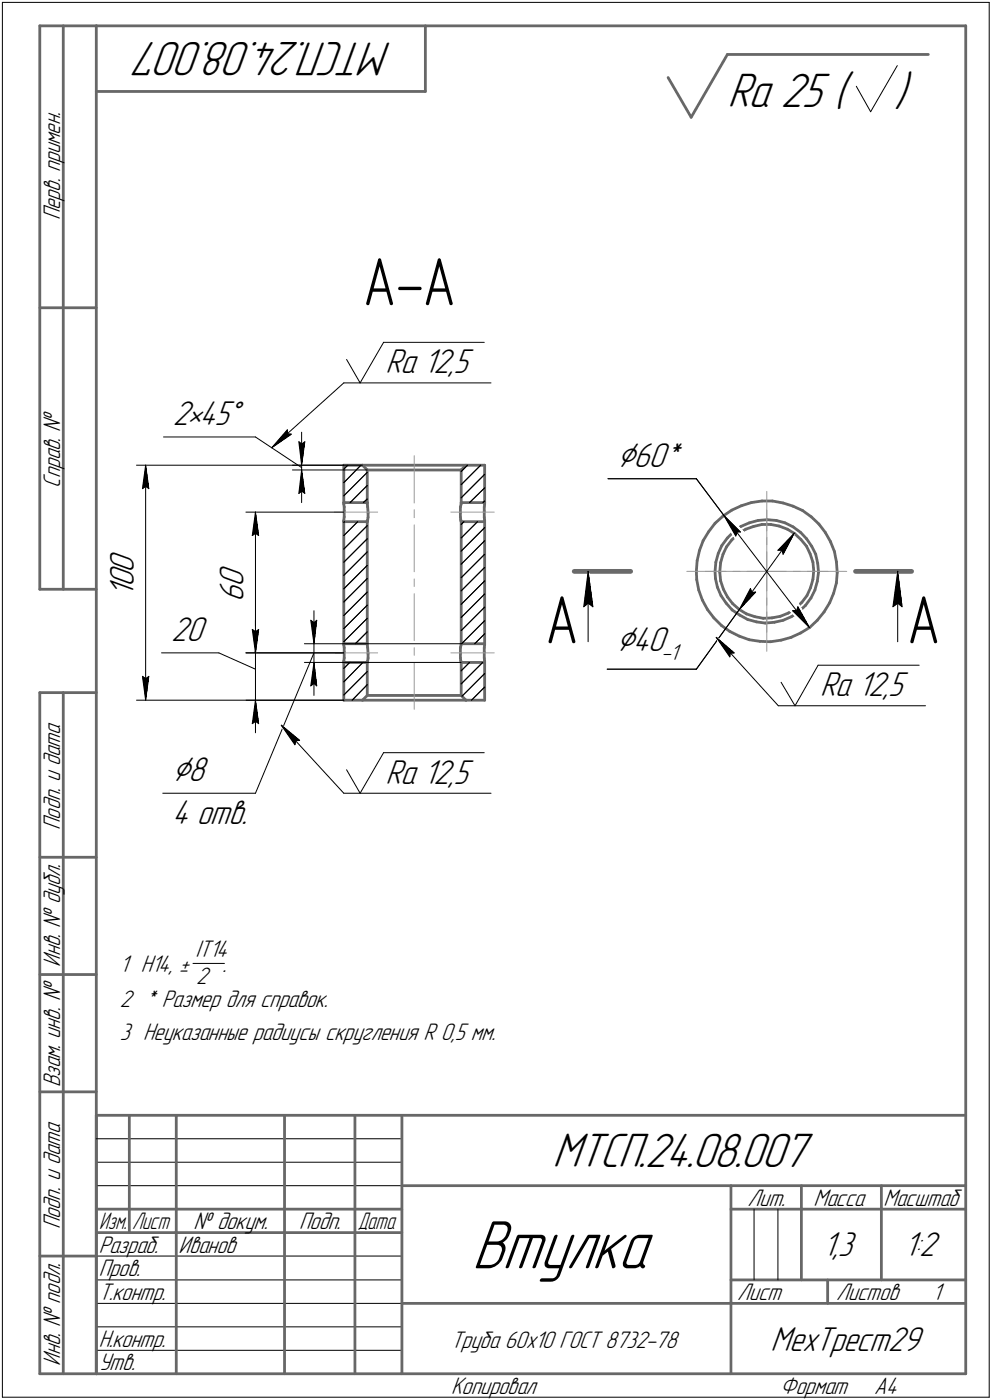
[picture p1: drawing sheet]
<svg xmlns="http://www.w3.org/2000/svg" width="211mm" height="298mm" viewBox="0 0 211 298" stroke-linecap="round" stroke-linejoin="round" font-family="sans-serif">
<defs><g id="words">
<text font-size="15.6" x="100.4" y="270.1">Втулка</text>
<g font-size="14.6">
<text x="77.2" y="65">А-А</text>
<text x="116" y="137">А</text>
<text x="193" y="137">А</text>
</g>
<g font-size="10.9">
<text x="83.4" y="9" transform="rotate(-180 83.4 9)">МТСП.24.08.007</text>
<text x="154.8" y="22.8">Ra 25 (</text>
<text x="190.3" y="22.8">)</text>
<text x="117.6" y="248.5">МТСП.24.08.007</text>
</g>
<g font-size="8.5">
<text x="131.3" y="99.4">Ç60*</text>
<text x="131.2" y="138.7">Ç40</text>
<text x="36.6" y="166.4">Ç8</text>
</g>
<g font-size="7.8">
<text x="82" y="79.5">Ra 12,5</text>
<text x="36.8" y="90.5">2•45Å</text>
<text x="28.5" y="125.1" transform="rotate(-90 28.5 125.1)">0</text>
<text x="28.5" y="121.9" transform="rotate(-90 28.5 121.9)">0</text>
<text x="51.8" y="125" transform="rotate(-90 51.8 125)">0</text>
<text x="28.5" y="127.2" transform="rotate(-90 28.5 127.2)">1</text>
<text x="51.8" y="128.1" transform="rotate(-90 51.8 128.1)">6</text>
<text x="36.4" y="136.5">20</text>
<text x="174.5" y="148.2">Ra 12,5</text>
<text x="82" y="166.9">Ra 12,5</text>
<text x="36.6" y="175.6">4 отв.</text>
<text x="175.1" y="267.5">1,3</text>
<text x="192.4" y="267.5">1:2</text>
<text x="163.9" y="287.7">МехТрест29</text>
</g>
<g font-size="5.4">
<text x="12.8" y="46.9" transform="rotate(-90 12.8 46.9)">Перв. примен.</text>
<text x="12.8" y="103.8" transform="rotate(-90 12.8 103.8)">Справ. !</text>
<text x="12.8" y="176.7" transform="rotate(-90 12.8 176.7)">Подп. и дата</text>
<text x="41.6" y="203.7">IT14</text>
<text x="12.8" y="205.8" transform="rotate(-90 12.8 205.8)">Инв. ! дубл.</text>
<text x="25.5" y="206.9">1 H14, ±</text>
<text x="41.7" y="209.4">2</text>
<text x="47.4" y="206.9">.</text>
<text x="25.5" y="214.4">2 * Размер для справок.</text>
<text x="25.5" y="221.4">3 Неуказанные радиусы скругления R 0,5 мм.</text>
<text x="12.8" y="231.6" transform="rotate(-90 12.8 231.6)">Взам. инв. !</text>
<text x="159.1" y="256.8">Лит.</text>
<text x="173.1" y="256.8">Масса</text>
<text x="188" y="256.8">Масштаб</text>
<text x="12.8" y="261.7" transform="rotate(-90 12.8 261.7)">Подп. и дата</text>
<text x="41.2" y="261.8">! докум.</text>
<text x="63.6" y="261.8">Подп.</text>
<text x="21" y="266.8">Разраб.</text>
<text x="38" y="266.8">Иванов</text>
<text x="21" y="271.8">Пров.</text>
<text x="21" y="276.8">Т.контр.</text>
<text x="156.9" y="276.8">Лист</text>
<text x="177.9" y="276.8">Листов</text>
<text x="198.4" y="276.8">1</text>
<text x="21" y="286.8">Н.контр.</text>
<text x="95.9" y="287.1">Труба 60х10 ГОСТ 8732-78</text>
<text x="12.8" y="290.8" transform="rotate(-90 12.8 290.8)">Инв. ! подл.</text>
<text x="21" y="291.8">Утв.</text>
<text x="96" y="296.8">Копировал</text>
<text x="166" y="296.8">Формат</text>
<text x="186" y="296.8">A4</text>
</g>
<g font-size="5.3">
<text x="21.1" y="261.8">Изм.</text>
<text x="28.1" y="261.8">Лист</text>
<text x="76.1" y="261.8">Дата</text>
</g>
<text font-size="5.1" x="140.7" y="140.5">-1</text>
</g></defs>
<g fill="none" stroke="#676767" stroke-width=".59">
<path d="M8.5 5.5v120zM8.5 5.5h12zM13.5 5.5v120zM20.5 5.5v287zM20.5 5.5h185zM20.5 19.5h70zM90.5 5.5v14zM142.2 16.5l4.9 8.5zM154.8 11.6l-7.7 13.4zM154.8 11.6h42.7zM205.5 5.5v287zM8.5 65.5h12z"/>
<path d="M73.2 99.1v7.9zM73.2 99.1h3.9zM77.1 99.1l1 1zM77.1 99.1h22zM99.1 99.1h4zM99.1 99.1l-1 1zM103.1 99.1v7.9zM73.2 111.1h4.9zM73.2 107h4.9zM73.2 111.1v26zM73.2 107h.1M73.2 107.1v.3z"/>
<path d="M73.2 107.4v.5zM73.2 110.8v.3zM73.2 107.9v.9zM73.2 108.8v1.3zM73.2 110.1v.7zM78.1 100.1v6.9zM78.1 111.1v26zM78.1 100.1h20zM78.1 111.1h.1M78.1 107.3l.1 .6zM78.1 107.1v.2zM78.1 107.1h.1"/>
<path d="M78.2 110.7l-.1 .3zM78.2 107.9l.1 1.3zM78.3 110.2l-.1 .5zM78.3 109.2v1zM98 110.2v.5zM98 109.2v1zM98 107.9v1.3zM98 110.7l.1 .3zM98.1 111.1h5zM98.1 100.1v6.9zM98.1 107h5zM98.1 111.1h.1"/>
<path d="M98.1 107.3l-.1 .6zM98.1 107.1v.2zM98.1 107.1h.1M98.1 111.1v26zM103 107.9v1zM103 108.9v1.3zM103 110.2l.1 .6zM103.1 107h.1M103.1 107.1v.3zM103.1 107.4l-.1 .5zM103.1 110.8v.3zM103.1 111.1v26z"/>
<path d="M148.3 119.4l-.1 2.3zM148.8 117.2l-.5 2.2zM149.6 115.1l-.8 2.1zM150.8 113.2l-1.2 1.9zM152.1 111.4l-1.3 1.8zM152.1 111.4l1.7-1.5zM152.3 119.7l-.2 2zM152.8 117.9l-.5 1.8zM153.3 119.8l-.1 1.9zM153.6 116.2l-.8 1.7zM153.8 109.9l1.9-1.3zM153.8 118l-.5 1.8z"/>
<path d="M154.6 116.4l-.8 1.6zM154.8 114.6l-1.2 1.6zM154.8 114.6l1.3-1.4zM155.7 108.6l2-.9zM155.7 115l-1.1 1.4zM155.7 115l1.4-1.3zM156.1 113.2l1.5-1.1zM157.1 113.7l1.6-1zM157.6 112.1l1.8-.8zM157.7 107.7l2.2-.7zM158.7 112.7l1.7-.6zM159.4 111.3l1.9-.5z"/>
<path d="M159.9 107l2.2-.3zM160.4 112.1l1.7-.4zM161.3 110.8l1.9-.1zM162.1 106.7h2.2zM162.1 111.7h1.9zM163.2 110.7l2 .1zM164 111.7l1.8 .3zM164.3 106.7l2.3 .4zM165.2 110.8l1.8 .5zM165.8 112l1.8 .7zM166.6 107.1l2.1 .7zM167 111.3l1.7 .9z"/>
<path d="M167.6 112.7l1.5 .9zM168.7 107.8l2.1 .9zM168.7 112.2l1.6 1.2zM169.1 113.6l1.3 1.3zM170.3 113.4l1.3 1.3zM170.4 114.9l1.2 1.4zM170.8 108.7l1.8 1.4zM171.6 114.7l1.1 1.6zM171.6 116.3l.8 1.6zM172.4 117.9l.6 1.8zM172.6 110.1l1.6 1.5zM172.7 116.3l.9 1.7z"/>
<path d="M173 119.7l.1 1.9zM173.6 118l.4 2zM174 120l.2 1.8zM174.2 111.6l1.4 1.8zM175.6 113.4l1.1 1.9zM176.7 115.3l.8 2.1zM177.5 117.4l.5 2.2zM178 119.6l.1 2.3zM8.5 125.5h12zM73.2 137.1h4.9zM73.2 137.1v.2zM73.2 137.3v.6z"/>
<path d="M73.2 137.9v1zM73.2 138.9v1.2zM78.1 137.2l.1 .7zM78.1 137.1v.1zM78.2 137.9l.1 1.3zM78.3 139.2v.9zM98 139.2v.9zM98 137.9v1.3zM98.1 137.1h5zM98.1 137.2l-.1 .7zM98.1 137.1v.1zM103 137.9v1z"/>
<path d="M103 138.9v1.2zM103.1 137.1v.2zM103.1 137.3l-.1 .6zM148.2 121.7l.1 1.7zM148.3 123.4l.4 2.2zM148.7 125.6l.7 2.2zM149.4 127.8l1.1 2zM150.5 129.8l1.4 1.8zM151.9 131.6l1.6 1.6zM152.1 121.7l.1 1.5zM152.2 123.2l.5 1.9zM152.7 125.1l.7 1.7z"/>
<path d="M153.2 121.9l.1 1.8zM153.2 121.7v.2zM153.3 123.7l.6 1.8zM153.4 126.8l1.1 1.6zM153.5 133.2l1.8 1.3zM153.9 125.5l.9 1.6zM154.5 128.4l1.3 1.5zM154.8 127.1l1.1 1.4zM155.3 134.5l2 1zM155.8 129.9l1.6 1.1zM155.9 128.5l1.4 1.3zM157.3 135.5l2.1 .7z"/>
<path d="M157.3 129.8l1.5 .9zM157.4 131l1.7 .9zM158.8 130.7l1.8 .6zM159.1 131.9l1.9 .5zM159.4 136.2l2.3 .4zM160.6 131.3l1.8 .4zM161 132.4l1.8 .3zM161.7 136.6l2.2 .1zM162.4 131.7l1.9-.1zM162.8 132.7l2-.2zM163.9 136.7l2.3-.4zM164.3 131.6l1.7-.4z"/>
<path d="M164.8 132.5l1.8-.4zM166 131.2l1.7-.6zM166.2 136.3l2.1-.6zM166.6 132.1l1.8-.8zM167.7 130.6l1.5-1.1zM168.3 135.7l2-.9zM168.4 131.3l1.6-1.1zM169.2 129.5l1.4-1.2zM170 130.2l1.4-1.3zM170.3 134.8l2-1.2zM171.7 126.8l-1.1 1.5zM172.3 133.6l1.6-1.5z"/>
<path d="M172.5 125.1l-.8 1.7zM172.6 127.3l-1.2 1.6zM173 123.4l-.5 1.7zM173.1 121.6l-.1 1.8zM173.4 125.6l-.8 1.7zM173.9 123.8l-.5 1.8zM174.2 121.8l-.3 2zM175.3 130.3l-1.4 1.8zM176.5 128.4l-1.2 1.9zM177.4 126.3l-.9 2.1zM178 124.1l-.6 2.2zM178.1 121.9l-.1 2.2z"/>
<path d="M8.5 147.5v145zM8.5 147.5h12zM13.5 147.5v145zM73.2 141.1v8zM73.2 149.1h3.9zM73.2 141.1h4.9zM73.2 140.8v.3zM73.2 140.1v.7zM77.1 149.1l1-1zM77.1 149.1h22zM78.1 141.1v7zM78.1 148.1h20z"/>
<path d="M78.2 140.7l-.1 .4zM78.3 140.1l-.1 .6zM98 140.1v.6zM98 140.7l.1 .4zM98.1 148.1l1 1zM98.1 141.1v7zM98.1 141.1h5zM99.1 149.1h4zM103 140.1l.1 .7zM103.1 141.1v8zM103.1 140.8v.3zM8.5 182.5h12z"/>
<path d="M8.5 207.5h12zM8.5 232.5h12zM20.5 237.5h185zM20.5 237.5v55zM27.5 237.5v25zM37.5 237.5v55zM60.5 237.5v55zM75.5 237.5v55zM85.5 237.5v55zM20.5 257.5h65zM85.5 252.5h120zM155.5 252.5v40z"/>
<path d="M155.5 257.5h15zM170.5 252.5v20zM170.5 257.5h35zM187.5 252.5v20zM8.5 267.5h12zM20.5 262.5h65zM85.5 277.5h70zM155.5 277.5h50zM155.5 272.5h50zM176.1 272.5v5zM8.5 292.5h12zM20.5 292.5h185z"/>
</g>
<g fill="none" stroke="#989898" stroke-width=".21">
<path d="M88.1 97v10.1zM71.1 109.1h9.2zM88.1 108.5v1.7zM88.1 111.8v10zM95.9 109.1h9.3zM163.2 104.6v8.4zM163.2 114.5v1.5zM163.2 117.5v4.2zM163.2 108.6v13.1zM71.1 139h9.2zM88.1 123.3v1.6zM88.1 126.4v10z"/>
<path d="M88.1 137.9v1.6zM95.9 139h9.3zM146.1 121.7h8.3zM150.1 121.7h13.1zM156 121.7h1.5zM159 121.7h4.2zM163.2 121.7h4.1zM163.2 130.3v8.4zM163.2 127.3v1.6zM163.2 121.7v4.1zM163.2 121.7h12.9zM163.2 121.7v12.9z"/>
<path d="M168.8 121.7h1.5zM171.8 121.7h8.4zM88.1 141.1v9.9z"/>
</g>
<g fill="none" stroke="#000" stroke-width=".21">
<path d="M.5 .5v297zM.5 .5h210zM182.2 18.4l3.1 5.4zM190.9 14l-5.6 9.8zM210.5 .5v297zM73.7 76.5l2.9 5zM81.6 72.9l-5 8.6zM81.6 72.9h21.4zM29 99.1h44.2zM31 99.1l.7 5zM31 99.1l-.7 5zM31 99.1v50z"/>
<path d="M34.8 93h19.6zM54.4 93l9.8 6.6zM57.8 95.3l4.2-2.8zM57.8 95.3l15.4-13.8zM61.1 91.5l-3.3 3.8zM61.1 91.5l.1 .9zM61.2 92.4l.8 .1zM62.2 99.1h14.9zM63.6 94.1l.6 .5zM63.6 94.1l.6 5zM64.2 94.6l.7-.5zM64.2 92v7.1z"/>
<path d="M64.2 99.1v1zM64.9 94.1l-.7 5zM73.2 81.5h31.3zM73.2 99.9l.8-.8zM76.8 99.1l-3.6 3.7zM30.3 104.1l.7-.6zM31 103.5l.7 .6zM52.3 109.1h20.9zM53.7 114l.7-.5zM54.4 109.1l.6 4.9zM54.4 113.5l.6 .5zM54.4 109.1l-.7 4.9z"/>
<path d="M54.4 109.1v29.9zM62.2 100.1h15.9zM63.6 105.1l.6-.5zM64.2 100.1l-.6 5zM64.2 104.6l.7 .5zM64.2 100.1l.7 5zM64.2 100.1v6.9zM73.2 119.7l4.9-5zM73.2 116.9l4.9-5zM73.2 114l2.9-2.9zM73.2 111.3l.1-.2zM73.2 105.6l4.9-5z"/>
<path d="M74.5 107l3.6-3.6zM77.3 107l.8-.7zM98.1 117.3l5-4.9zM98.1 114.6l3.5-3.5zM98.1 106l5-5zM98.1 103.2l4.2-4.1zM98.1 100.4l1.4-1.3zM98.7 111.1l-.6 .6zM99.9 107l3.2-3.1zM102.8 107l.3-.3zM129.4 101.9h18.8zM148.2 101.9l5.8 7.8z"/>
<path d="M154 109.7l3.6 3.6zM154 109.7l2.5 4.4zM154 109.7l18.2 23.9zM156.8 113.3h.8zM156.8 113.3l-.3 .8zM165.5 117.2h.9zM166.4 117.2l.2 .8zM169 113.5l-2.4 4.5zM169 113.5l-3.5 3.7zM169 113.5l-11.7 16.3zM34.4 139h12.2zM46.6 139l7.8 3.5z"/>
<path d="M52.3 139h20.9zM53.7 134l.7 5zM53.7 134l.7 .5zM54.4 134.5l.6-.5zM54.4 132.1v6.9zM54.4 139v10.1zM55 134l-.6 5zM64.8 137.1h33.3zM66.1 132.1l.7 .5zM66.1 132.1l.7 5zM66.8 139l-12.4 29.9zM66.8 132.6l.6-.5z"/>
<path d="M66.8 130v7.1zM66.8 137.1v4zM67.4 132.1l-.6 5zM73.2 133.9l4.9-5zM73.2 131.1l4.9-5zM73.2 128.2l4.9-5zM73.2 125.4l4.9-5zM73.2 122.5l4.9-5zM75.6 137.1l2.5-2.6zM78.1 131.7l-4.9 5zM98.1 134.3l5-5zM98.1 131.5l5-5z"/>
<path d="M98.1 128.7l5-5zM98.1 125.8l5-5zM98.1 123l5-5zM98.1 120.1l5-5zM98.2 137.1l4.9-4.9zM101 137.1l2.1-2.1zM124.2 129.2l.9-.8zM125.1 121.7l1.1 7.5zM125.1 128.4l1.1 .8zM125.1 121.7l-.9 7.5zM125.1 121.7v15zM152.4 135.7l3.8 3.3z"/>
<path d="M152.4 135.7l2.9 4.2zM152.4 135.7l13.2 14.6zM155.4 139.1l.8-.1zM155.4 139.1l-.1 .8zM157.3 129.8l-9.1 12.7zM159.7 125.3l-2.4 4.5zM159.7 125.3l.2 .9zM159.9 126.2l.9-.1zM160.8 126.1l-3.5 3.7zM168.7 130l3.5 3.6zM168.7 130h.8zM169.8 129.2l-.3 .8z"/>
<path d="M169.8 129.2l2.4 4.4zM190 129.2l1-.8zM191 121.7l.9 7.5zM191 128.4l.9 .8zM191 121.7l-1 7.5zM191 121.7v15zM29 149.1h44.2zM30.3 144l.7 5.1zM30.3 144l.7 .5zM31 144.5l.7-.5zM31.7 144l-.7 5.1zM52.3 149.1h20.9z"/>
<path d="M53.7 154.1l.7-.5zM54.4 149.1l-.7 5zM54.4 153.6l.6 .5zM54.4 149.1l.6 5zM54.4 149.1v6.9zM59.9 154.4l3.9 3.2zM59.9 154.4l2.8 4.2zM59.9 154.4l13.3 14.5zM62.9 157.7l.9-.1zM62.9 157.7l-.2 .9zM64.8 141.1h33.3zM66.1 146l.7-.5z"/>
<path d="M66.8 141.1l-.7 4.9zM66.8 145.5l.6 .5zM66.8 141.1l.6 4.9zM66.8 141.1v7zM73.2 148l4.9-5zM73.2 142.3l1.2-1.2zM77.2 141.1l-4 4.1zM78.1 145.8l-3.2 3.3zM98.1 145.6l4.6-4.5zM99.9 141.1l-1.8 1.7zM103.1 146.3l-2.8 2.8zM103.1 143.4l-4.8 4.9z"/>
<path d="M129.2 142.5h19zM165.6 150.3h31.3zM166.2 145.3l3 5zM174.1 141.6l-4.9 8.7zM174.1 141.6h21.5zM34.6 168.9h19.8zM73.2 168.9h31.3zM73.7 163.9l2.9 5zM81.6 160.3l-5 8.6zM81.6 160.3h21.4zM41.1 205.1h6.7zM20.5 247.5h65z"/>
<path d="M20.5 252.5h65zM20.5 242.5h65zM160.4 257.5v15zM165.5 257.5v15zM20.5 267.5h65zM20.5 272.5h65zM20.5 277.5h65zM.5 297.5h210zM20.5 282.5h65zM20.5 287.5h65z"/>
</g>
<path d="M122.2 121.7h12zM182 121.7h12z" fill="none" stroke="#696969" stroke-width="1"/>
<g fill="#fff" stroke="#fff" stroke-width=".21">
<path d="M168.7 113.7h.3zM168.6 113.8h.4zM168.5 113.9h.5zM168.3 114h.6zM168.1 114h.8zM168.1 114.1h.8zM167.9 114.2h1zM167.7 114.3h1.1zM167.6 114.4h1.2zM167.5 114.5h1.3zM167.3 114.6h1.5zM167.3 114.6h1.5zM167.2 114.7h1.5zM167.1 114.8h1.6zM167 114.9h1.7zM167 115h1.7zM166.9 115.1h1.8zM166.8 115.1h1.9zM166.7 115.2h2zM166.6 115.3h2.1zM166.5 115.4h2.1zM166.5 115.5h2.1zM166.4 115.6h2.1zM166.3 115.7h2.2zM166.2 115.7h2.2zM166.1 115.8h2.3zM166 115.9h2.3zM166 116h2.3zM165.9 116.1h2.3zM165.9 116.2h2.3zM165.8 116.2h2.3zM165.7 116.3h2.4zM165.6 116.4h2.5zM165.5 116.5h2.5zM165.4 116.6h2.6zM165.4 116.7h2.5zM165.3 116.8h2.6zM165.2 116.8h2.6zM165.1 116.9h2.7zM165 117h2.7zM164.9 117.1h2.8zM164.8 117.2h2.8zM164.8 117.3h2.8zM164.9 117.3h2.7zM165 117.4h2.6zM165.1 117.5h2.4zM165.3 117.6h2.1zM165.4 117.7h2zM165.4 117.8h1.9zM165.6 117.9h1.7zM165.7 117.9h1.5zM165.8 118h1.4zM165.9 118.1h1.2zM166 118.2h1.1zM166.2 118.3h.8zM166.3 118.4h.7zM166.5 118.4h.5zM166.5 118.5h.5zM166.7 118.6h.2z"/>
<path d="M159.5 124.7h.2zM159.4 124.8h.4zM159.4 124.9h.5zM159.3 125h.7zM159.3 125.1h.9zM159.3 125.1h1zM159.3 125.2h1.1zM159.2 125.3h1.3zM159.2 125.4h1.5zM159.1 125.5h1.7zM159.1 125.6h1.8zM159 125.6h2zM158.9 125.7h2.2zM158.9 125.8h2.3zM158.8 125.9h2.5zM158.8 126h2.6zM158.7 126.1h2.8zM158.7 126.2h2.8zM158.7 126.2h2.7zM158.7 126.3h2.6zM158.6 126.4h2.6zM158.6 126.5h2.5zM158.5 126.6h2.5zM158.5 126.7h2.5zM158.4 126.7h2.5zM158.3 126.8h2.5zM158.3 126.9h2.4zM158.2 127h2.4zM158.2 127.1h2.3zM158.2 127.2h2.2zM158.2 127.3h2.2zM158.1 127.3h2.2zM158.1 127.4h2.1zM158 127.5h2.2zM158 127.6h2.1zM157.9 127.7h2.1zM157.9 127.8h2zM157.8 127.8h2.1zM157.7 127.9h2.1zM157.7 128h2zM157.7 128.1h1.9zM157.7 128.2h1.8zM157.7 128.3h1.7zM157.6 128.4h1.7zM157.6 128.4h1.7zM157.6 128.5h1.6zM157.6 128.6h1.5zM157.6 128.7h1.4zM157.6 128.8h1.3zM157.6 128.9h1.2zM157.6 128.9h1.1zM157.6 129h1zM157.5 129.1h.9zM157.5 129.2h.8zM157.5 129.3h.7zM157.5 129.4h.5zM157.4 129.5h.5zM157.4 129.5h.3zM157.4 129.6h.2z"/>
<path d="M131.2 133h14.9zM131.2 133.1h14.9zM131.2 133.2h14.9zM131.2 133.3h14.9zM131.2 133.3h14.9zM131.2 133.4h14.9zM131.2 133.5h14.9zM131.2 133.6h14.9zM131.2 133.7h14.9zM131.2 133.8h14.9zM131.2 133.9h14.9zM131.2 133.9h14.9zM131.2 134h14.9zM131.2 134.1h14.9zM131.2 134.2h14.9zM131.2 134.3h14.9zM131.2 134.4h14.9zM131.2 134.5h14.9zM131.2 134.5h14.9zM131.2 134.6h14.9zM131.2 134.7h14.9zM131.2 134.8h14.9zM131.2 134.9h14.9zM131.2 135h14.9zM131.2 135h14.9zM131.2 135.1h14.9zM131.2 135.2h14.9zM131.2 135.3h14.9zM131.2 135.4h14.9zM131.2 135.5h14.9zM131.2 135.6h14.9zM131.2 135.6h14.9zM131.2 135.7h14.9zM131.2 135.8h14.9zM131.2 135.9h14.9zM131.2 136h14.9zM131.2 136.1h14.9zM131.2 136.1h14.9zM131.2 136.2h14.9zM131.2 136.3h14.9zM131.2 136.4h14.9zM131.2 136.5h14.9zM131.2 136.6h14.9zM131.2 136.7h14.9zM131.2 136.7h14.9zM131.2 136.8h14.9zM131.2 136.9h14.9zM131.2 137h14.9zM131.2 137.1h14.9zM131.2 137.2h14.9zM131.2 137.2h14.9zM131.2 137.3h14.9zM131.2 137.4h14.9zM131.2 137.5h14.9zM131.2 137.6h14.9zM131.2 137.7h14.9zM131.2 137.8h14.9zM131.2 137.8h14.9zM131.2 137.9h14.9zM131.2 138h14.9zM131.2 138.1h14.9zM131.2 138.2h14.9zM131.2 138.3h14.9zM131.2 138.3h14.9zM131.2 138.4h14.9zM131.2 138.5h14.9zM131.2 138.6h14.9zM131.2 138.7h14.9zM131.2 138.8h14.9zM131.2 138.9h14.9zM131.2 138.9h14.9zM131.2 139h14.9zM131.2 139.1h14.9zM131.2 139.2h14.9zM131.2 139.3h14.9zM131.2 139.4h14.9zM131.2 139.4h14.9zM131.2 139.5h14.9zM131.2 139.6h14.9zM131.2 139.7h14.9zM131.2 139.8h14.9zM131.2 139.9h14.9zM131.2 140h14.9zM131.2 140h14.9zM131.2 140.1h14.9zM131.2 140.2h14.9zM131.2 140.3h14.9zM131.2 140.4h14.9zM131.2 140.5h14.9zM131.2 140.5h14.9zM131.2 140.6h14.9zM131.2 140.7h14.9zM131.2 140.8h14.9zM131.2 140.9h14.9zM131.2 141h14.9zM131.2 141.1h14.9zM131.2 141.1h14.9zM131.2 141.2h14.9zM131.2 141.3h14.9zM131.2 141.4h14.9z"/>
<path d="M169.8 128.5h.1zM169.7 128.6h.3zM169.6 128.7h.4zM169.5 128.8h.6zM169.3 128.9h.8zM169.2 128.9h1zM169.2 129h1zM169.1 129.1h1.2zM168.9 129.2h1.4zM168.8 129.3h1.5zM168.7 129.4h1.7zM168.6 129.5h1.8zM168.5 129.5h2zM168.4 129.6h2.1zM168.2 129.7h2.4zM168.1 129.8h2.6zM168.1 129.9h2.6zM167.9 130h2.9zM168 130h2.8zM168.1 130.1h2.8zM168.1 130.2h2.8zM168.2 130.3h2.7zM168.3 130.4h2.6zM168.4 130.5h2.6zM168.5 130.6h2.6zM168.6 130.6h2.5zM168.7 130.7h2.5zM168.7 130.8h2.5zM168.8 130.9h2.5zM168.9 131h2.4zM169 131.1h2.4zM169.1 131.1h2.3zM169.2 131.2h2.2zM169.2 131.3h2.3zM169.3 131.4h2.2zM169.4 131.5h2.2zM169.5 131.6h2.1zM169.6 131.7h2.1zM169.7 131.7h2zM169.8 131.8h2zM169.8 131.9h2zM169.9 132h1.9zM170 132.1h1.9zM170.1 132.2h1.8zM170.2 132.2h1.7zM170.3 132.3h1.6zM170.3 132.4h1.7zM170.4 132.5h1.6zM170.5 132.6h1.5zM170.7 132.7h1.3zM170.9 132.8h1.1zM170.9 132.8h1.1zM171.1 132.9h.9zM171.3 133h.8zM171.4 133.1h.7zM171.5 133.2h.6zM171.7 133.3h.4zM171.8 133.3h.4zM172 133.4h.2z"/>
<path d="M154.1 109.9h.2zM154.1 110h.4zM154.2 110.1h.5zM154.2 110.2h.7zM154.2 110.2h.7zM154.2 110.3h.9zM154.3 110.4h1zM154.3 110.5h1.1zM154.3 110.6h1.3zM154.3 110.7h1.4zM154.3 110.7h1.5zM154.3 110.8h1.6zM154.3 110.9h1.7zM154.4 111h1.6zM154.4 111.1h1.7zM154.4 111.2h1.8zM154.4 111.3h1.9zM154.5 111.3h1.9zM154.5 111.4h2zM154.5 111.5h2zM154.5 111.6h2.1zM154.6 111.7h2.1zM154.7 111.8h2.1zM154.7 111.8h2.2zM154.8 111.9h2.2zM154.8 112h2.3zM154.9 112.1h2.2zM154.9 112.2h2.3zM154.9 112.3h2.4zM155 112.4h2.4zM155 112.4h2.5zM155.1 112.5h2.5zM155.1 112.6h2.5zM155.2 112.7h2.5zM155.3 112.8h2.5zM155.3 112.9h2.6zM155.4 112.9h2.6zM155.4 113h2.7zM155.4 113.1h2.8zM155.4 113.2h2.8zM155.5 113.3h2.8zM155.6 113.4h2.7zM155.6 113.5h2.6zM155.7 113.5h2.5zM155.7 113.6h2.4zM155.8 113.7h2.2zM155.9 113.8h1.9zM155.9 113.9h1.8zM156 114h1.6zM156 114h1.6zM156 114.1h1.4zM156 114.2h1.3zM156.1 114.3h1zM156.2 114.4h.9zM156.2 114.5h.7zM156.3 114.6h.5zM156.3 114.6h.3zM156.4 114.7h.1z"/>
<path d="M131.3 93.7h14.8zM131.3 93.8h14.8zM131.3 93.9h14.8zM131.3 94h14.8zM131.3 94.1h14.8zM131.3 94.1h14.8zM131.3 94.2h14.8zM131.3 94.3h14.8zM131.3 94.4h14.8zM131.3 94.5h14.8zM131.3 94.6h14.8zM131.3 94.7h14.8zM131.3 94.7h14.8zM131.3 94.8h14.8zM131.3 94.9h14.8zM131.3 95h14.8zM131.3 95.1h14.8zM131.3 95.2h14.8zM131.3 95.2h14.8zM131.3 95.3h14.8zM131.3 95.4h14.8zM131.3 95.5h14.8zM131.3 95.6h14.8zM131.3 95.7h14.8zM131.3 95.8h14.8zM131.3 95.8h14.8zM131.3 95.9h14.8zM131.3 96h14.8zM131.3 96.1h14.8zM131.3 96.2h14.8zM131.3 96.3h14.8zM131.3 96.4h14.8zM131.3 96.4h14.8zM131.3 96.5h14.8zM131.3 96.6h14.8zM131.3 96.7h14.8zM131.3 96.8h14.8zM131.3 96.9h14.8zM131.3 96.9h14.8zM131.3 97h14.8zM131.3 97.1h14.8zM131.3 97.2h14.8zM131.3 97.3h14.8zM131.3 97.4h14.8zM131.3 97.5h14.8zM131.3 97.5h14.8zM131.3 97.6h14.8zM131.3 97.7h14.8zM131.3 97.8h14.8zM131.3 97.9h14.8zM131.3 98h14.8zM131.3 98h14.8zM131.3 98.1h14.8zM131.3 98.2h14.8zM131.3 98.3h14.8zM131.3 98.4h14.8zM131.3 98.5h14.8zM131.3 98.6h14.8zM131.3 98.6h14.8zM131.3 98.7h14.8zM131.3 98.8h14.8zM131.3 98.9h14.8zM131.3 99h14.8zM131.3 99.1h14.8zM131.3 99.1h14.8zM131.3 99.2h14.8zM131.3 99.3h14.8zM131.3 99.4h14.8zM131.3 99.5h14.8zM131.3 99.6h14.8zM131.3 99.7h14.8zM131.3 99.7h14.8zM131.3 99.8h14.8zM131.3 99.9h14.8zM131.3 100h14.8zM131.3 100.1h14.8zM131.3 100.2h14.8zM131.3 100.2h14.8zM131.3 100.3h14.8zM131.3 100.4h14.8zM131.3 100.5h14.8zM131.3 100.6h14.8zM131.3 100.7h14.8zM131.3 100.8h14.8zM131.3 100.8h14.8z"/>
<path d="M116 125.8h7.2zM116 125.9h7.2zM116 126h7.2zM116 126.1h7.2zM116 126.2h7.2zM116 126.2h7.2zM116 126.3h7.2zM116 126.4h7.2zM116 126.5h7.2zM116 126.6h7.2zM116 126.7h7.2zM116 126.7h7.2zM116 126.8h7.2zM116 126.9h7.2zM116 127h7.2zM116 127.1h7.2zM116 127.2h7.2zM116 127.3h7.2zM116 127.3h7.2zM116 127.4h7.2zM116 127.5h7.2zM116 127.6h7.2zM116 127.7h7.2zM116 127.8h7.2zM116 127.8h7.2zM116 127.9h7.2zM116 128h7.2zM116 128.1h7.2zM116 128.2h7.2zM116 128.3h7.2zM116 128.4h7.2zM116 128.4h7.2zM116 128.5h7.2zM116 128.6h7.2zM116 128.7h7.2zM116 128.8h7.2zM116 128.9h7.2zM116 128.9h7.2zM116 129h7.2zM116 129.1h7.2zM116 129.2h7.2zM116 129.3h7.2zM116 129.4h7.2zM116 129.5h7.2zM116 129.5h7.2zM116 129.6h7.2zM116 129.7h7.2zM116 129.8h7.2zM116 129.9h7.2zM116 130h7.2zM116 130h7.2zM116 130.1h7.2zM116 130.2h7.2zM116 130.3h7.2zM116 130.4h7.2zM116 130.5h7.2zM116 130.6h7.2zM116 130.6h7.2zM116 130.7h7.2zM116 130.8h7.2zM116 130.9h7.2zM116 131h7.2zM116 131.1h7.2zM116 131.1h7.2zM116 131.2h7.2zM116 131.3h7.2zM116 131.4h7.2zM116 131.5h7.2zM116 131.6h7.2zM116 131.7h7.2zM116 131.7h7.2zM116 131.8h7.2zM116 131.9h7.2zM116 132h7.2zM116 132.1h7.2zM116 132.2h7.2zM116 132.2h7.2zM116 132.3h7.2zM116 132.4h7.2zM116 132.5h7.2zM116 132.6h7.2zM116 132.7h7.2zM116 132.8h7.2zM116 132.8h7.2zM116 132.9h7.2zM116 133h7.2zM116 133.1h7.2zM116 133.2h7.2zM116 133.3h7.2zM116 133.3h7.2zM116 133.4h7.2zM116 133.5h7.2zM116 133.6h7.2zM116 133.7h7.2zM116 133.8h7.2zM116 133.9h7.2zM116 133.9h7.2zM116 134h7.2zM116 134.1h7.2zM116 134.2h7.2zM116 134.3h7.2zM116 134.4h7.2zM116 134.5h7.2zM116 134.5h7.2zM116 134.6h7.2zM116 134.7h7.2zM116 134.8h7.2zM116 134.9h7.2zM116 135h7.2zM116 135h7.2zM116 135.1h7.2zM116 135.2h7.2zM116 135.3h7.2zM116 135.4h7.2zM116 135.5h7.2zM116 135.6h7.2zM116 135.6h7.2zM116 135.7h7.2zM116 135.8h7.2zM116 135.9h7.2zM116 136h7.2zM116 136.1h7.2zM116 136.1h7.2zM116 136.2h7.2zM116 136.3h7.2zM116 136.4h7.2zM116 136.5h7.2zM116 136.6h7.2zM116 136.7h7.2zM116 136.7h7.2zM116 136.8h7.2zM116 136.9h7.2zM116 137h7.2zM116 137.1h7.2zM116 137.2h7.2zM116 137.2h7.2zM116 137.3h7.2zM116 137.4h7.2zM116 137.5h7.2zM116 137.6h7.2zM116 137.7h7.2zM116 137.8h7.2zM116 137.8h7.2zM116 137.9h7.2zM116 138h7.2zM116 138.1h7.2zM116 138.2h7.2zM116 138.3h7.2zM116 138.3h7.2zM116 138.4h7.2zM116 138.5h7.2zM116 138.6h7.2zM116 138.7h7.2zM116 138.8h7.2zM116 138.9h7.2zM116 138.9h7.2zM116 139h7.2zM116 139.1h7.2zM116 139.2h7.2zM116 139.3h7.2zM116 139.4h7.2zM116 139.4h7.2zM116 139.5h7.2zM116 139.6h7.2zM116 139.7h7.2zM116 139.8h7.2zM116 139.9h7.2zM116 140h7.2z"/>
<path d="M193 125.8h7.2zM193 125.9h7.2zM193 126h7.2zM193 126.1h7.2zM193 126.2h7.2zM193 126.2h7.2zM193 126.3h7.2zM193 126.4h7.2zM193 126.5h7.2zM193 126.6h7.2zM193 126.7h7.2zM193 126.7h7.2zM193 126.8h7.2zM193 126.9h7.2zM193 127h7.2zM193 127.1h7.2zM193 127.2h7.2zM193 127.3h7.2zM193 127.3h7.2zM193 127.4h7.2zM193 127.5h7.2zM193 127.6h7.2zM193 127.7h7.2zM193 127.8h7.2zM193 127.8h7.2zM193 127.9h7.2zM193 128h7.2zM193 128.1h7.2zM193 128.2h7.2zM193 128.3h7.2zM193 128.4h7.2zM193 128.4h7.2zM193 128.5h7.2zM193 128.6h7.2zM193 128.7h7.2zM193 128.8h7.2zM193 128.9h7.2zM193 128.9h7.2zM193 129h7.2zM193 129.1h7.2zM193 129.2h7.2zM193 129.3h7.2zM193 129.4h7.2zM193 129.5h7.2zM193 129.5h7.2zM193 129.6h7.2zM193 129.7h7.2zM193 129.8h7.2zM193 129.9h7.2zM193 130h7.2zM193 130h7.2zM193 130.1h7.2zM193 130.2h7.2zM193 130.3h7.2zM193 130.4h7.2zM193 130.5h7.2zM193 130.6h7.2zM193 130.6h7.2zM193 130.7h7.2zM193 130.8h7.2zM193 130.9h7.2zM193 131h7.2zM193 131.1h7.2zM193 131.1h7.2zM193 131.2h7.2zM193 131.3h7.2zM193 131.4h7.2zM193 131.5h7.2zM193 131.6h7.2zM193 131.7h7.2zM193 131.7h7.2zM193 131.8h7.2zM193 131.9h7.2zM193 132h7.2zM193 132.1h7.2zM193 132.2h7.2zM193 132.2h7.2zM193 132.3h7.2zM193 132.4h7.2zM193 132.5h7.2zM193 132.6h7.2zM193 132.7h7.2zM193 132.8h7.2zM193 132.8h7.2zM193 132.9h7.2zM193 133h7.2zM193 133.1h7.2zM193 133.2h7.2zM193 133.3h7.2zM193 133.3h7.2zM193 133.4h7.2zM193 133.5h7.2zM193 133.6h7.2zM193 133.7h7.2zM193 133.8h7.2zM193 133.9h7.2zM193 133.9h7.2zM193 134h7.2zM193 134.1h7.2zM193 134.2h7.2zM193 134.3h7.2zM193 134.4h7.2zM193 134.5h7.2zM193 134.5h7.2zM193 134.6h7.2zM193 134.7h7.2zM193 134.8h7.2zM193 134.9h7.2zM193 135h7.2zM193 135h7.2zM193 135.1h7.2zM193 135.2h7.2zM193 135.3h7.2zM193 135.4h7.2zM193 135.5h7.2zM193 135.6h7.2zM193 135.6h7.2zM193 135.7h7.2zM193 135.8h7.2zM193 135.9h7.2zM193 136h7.2zM193 136.1h7.2zM193 136.1h7.2zM193 136.2h7.2zM193 136.3h7.2zM193 136.4h7.2zM193 136.5h7.2zM193 136.6h7.2zM193 136.7h7.2zM193 136.7h7.2zM193 136.8h7.2zM193 136.9h7.2zM193 137h7.2zM193 137.1h7.2zM193 137.2h7.2zM193 137.2h7.2zM193 137.3h7.2zM193 137.4h7.2zM193 137.5h7.2zM193 137.6h7.2zM193 137.7h7.2zM193 137.8h7.2zM193 137.8h7.2zM193 137.9h7.2zM193 138h7.2zM193 138.1h7.2zM193 138.2h7.2zM193 138.3h7.2zM193 138.3h7.2zM193 138.4h7.2zM193 138.5h7.2zM193 138.6h7.2zM193 138.7h7.2zM193 138.8h7.2zM193 138.9h7.2zM193 138.9h7.2zM193 139h7.2zM193 139.1h7.2zM193 139.2h7.2zM193 139.3h7.2zM193 139.4h7.2zM193 139.4h7.2zM193 139.5h7.2zM193 139.6h7.2zM193 139.7h7.2zM193 139.8h7.2zM193 139.9h7.2zM193 140h7.2z"/>
<path d="M125.1 121.9h.2zM125.1 122h.2zM125.1 122.1h.3zM125 122.2h.4zM125 122.3h.4zM124.9 122.3h.6zM124.9 122.4h.6zM124.9 122.5h.7zM124.8 122.6h.8zM124.8 122.7h.8zM124.8 122.8h.8zM124.7 122.9h.9zM124.7 122.9h1zM124.6 123h1.1zM124.6 123.1h1.2zM124.6 123.2h1.2zM124.5 123.3h1.4zM124.5 123.4h1.4zM124.5 123.4h1.4zM124.5 123.5h1.5zM124.5 123.6h1.5zM124.5 123.7h1.5zM124.5 123.8h1.5zM124.5 123.9h1.5zM124.5 124h1.5zM124.5 124h1.5zM124.4 124.1h1.7zM124.4 124.2h1.7zM124.4 124.3h1.7zM124.4 124.4h1.7zM124.4 124.5h1.7zM124.4 124.5h1.7zM124.4 124.6h1.7zM124.3 124.7h1.9zM124.3 124.8h1.9zM124.3 124.9h1.9zM124.3 125h1.9zM124.3 125.1h1.9zM124.3 125.1h1.9zM124.3 125.2h1.9zM124.2 125.3h2zM124.2 125.4h2zM124.2 125.5h2zM124.2 125.6h2zM124.2 125.6h2zM124.2 125.7h2zM124.2 125.8h2zM124.2 125.9h2zM124.1 126h2.2zM124.1 126.1h2.2zM124.1 126.2h2.2zM124.1 126.2h2.2zM124.1 126.3h2.2zM124.1 126.4h2.2zM124.1 126.5h2.2zM124 126.6h2.4zM124 126.7h2.4zM124 126.7h2.4zM124 126.8h2.4zM124 126.9h2.4zM124 127h2.4zM124 127.1h2.4zM124 127.2h2.5zM124 127.3h2.5zM124 127.3h2.5zM124 127.4h2.5zM124 127.5h2.5zM124 127.6h2.5zM124 127.7h2.5zM124 127.8h2.5zM123.9 127.8h2.7zM123.9 127.9h2.7zM123.9 128h2.7zM123.9 128.1h2.7zM123.9 128.2h2.7zM123.9 128.3h2.7zM123.9 128.4h2.7zM123.8 128.4h2.9zM123.8 128.5h2.9zM123.8 128.6h2.9zM123.8 128.7h2.9zM123.8 128.8h2.9zM123.8 128.9h2.9zM123.8 128.9h2.9zM123.7 129h3zM123.7 129.1h3zM123.7 129.2h3zM123.7 129.3h3zM123.7 129.4h3zM123.7 129.5h3zM123.7 129.5h3z"/>
<path d="M190.9 121.9h.3zM190.9 122h.3zM190.8 122.1h.5zM190.8 122.2h.5zM190.8 122.3h.5zM190.8 122.3h.5zM190.8 122.4h.5zM190.7 122.5h.7zM190.7 122.6h.7zM190.6 122.7h.9zM190.6 122.8h.9zM190.5 122.9h1zM190.5 122.9h1.1zM190.5 123h1.1zM190.4 123.1h1.3zM190.4 123.2h1.3zM190.3 123.3h1.5zM190.3 123.4h1.5zM190.2 123.4h1.6zM190.2 123.5h1.7zM190.2 123.6h1.7zM190.2 123.7h1.7zM190.2 123.8h1.7zM190.2 123.9h1.7zM190.2 124h1.7zM190.2 124h1.7zM190.2 124.1h1.7zM190.2 124.2h1.7zM190.2 124.3h1.7zM190.2 124.4h1.7zM190.2 124.5h1.7zM190.2 124.5h1.7zM190.2 124.6h1.7zM190.1 124.7h1.8zM190.1 124.8h1.8zM190.1 124.9h1.9zM190.1 125h1.9zM190.1 125.1h1.9zM190.1 125.1h1.9zM190.1 125.2h1.9zM190 125.3h2zM190 125.4h2zM190 125.5h2zM190 125.6h2.1zM190 125.6h2.1zM190 125.7h2.1zM190 125.8h2.1zM190 125.9h2.1zM189.9 126h2.2zM189.9 126.1h2.2zM189.9 126.2h2.2zM189.9 126.2h2.3zM189.9 126.3h2.3zM189.9 126.4h2.3zM189.9 126.5h2.3zM189.8 126.6h2.4zM189.8 126.7h2.4zM189.8 126.7h2.4zM189.8 126.8h2.4zM189.8 126.9h2.5zM189.8 127h2.5zM189.8 127.1h2.5zM189.7 127.2h2.6zM189.7 127.3h2.6zM189.7 127.3h2.6zM189.7 127.4h2.6zM189.7 127.5h2.6zM189.7 127.6h2.7zM189.7 127.7h2.7zM189.7 127.8h2.7zM189.7 127.8h2.7zM189.7 127.9h2.7zM189.7 128h2.7zM189.7 128.1h2.7zM189.7 128.2h2.7zM189.7 128.3h2.7zM189.7 128.4h2.7zM189.6 128.4h2.8zM189.6 128.5h2.8zM189.6 128.6h2.8zM189.6 128.7h2.8zM189.6 128.8h2.8zM189.6 128.9h2.8zM189.6 128.9h2.9zM189.5 129h3zM189.5 129.1h3zM189.5 129.2h3zM189.5 129.3h3zM189.5 129.4h3zM189.5 129.5h3zM189.5 129.5h3z"/>
<path d="M81.4 72.4h22.1zM81.4 72.5h22.1zM81.3 72.6h22.2zM81.3 72.6h22.2zM81.2 72.7h22.3zM81.2 72.8h22.3zM81.1 72.9h22.4zM81 73h22.5zM81 73.1h22.5zM80.9 73.2h22.6zM80.9 73.2h22.6zM80.9 73.3h22.6zM80.9 73.4h22.6zM80.8 73.5h22.7zM80.7 73.6h22.8zM80.7 73.7h22.8zM80.6 73.7h22.9zM80.6 73.8h22.9zM80.5 73.9h23zM80.4 74h23.1zM80.4 74.1h23.1zM80.3 74.2h23.2zM80.3 74.3h23.2zM80.3 74.3h23.2zM80.3 74.4h23.2zM80.2 74.5h23.3zM80.1 74.6h23.4zM80.1 74.7h23.4zM80 74.8h23.5zM80 74.8h23.5zM79.9 74.9h23.6zM79.8 75h23.7zM79.8 75.1h23.7zM79.8 75.2h23.7zM79.8 75.3h23.7zM79.7 75.4h23.8zM79.7 75.4h23.8zM79.6 75.5h23.9zM79.5 75.6h24zM79.5 75.7h24zM79.4 75.8h24.1zM79.4 75.9h24.1zM79.3 75.9h24.2zM72.9 76h30.6zM73 76.1h30.5zM73.1 76.2h30.4zM73.1 76.3h30.4zM73.2 76.4h30.3zM73.2 76.5h30.3zM73.2 76.5h30.3zM73.3 76.6h30.2zM73.3 76.7h30.2zM73.4 76.8h30.1zM73.4 76.9h30.1zM73.5 77h30zM73.5 77h30zM73.6 77.1h29.9zM73.7 77.2h29.8zM73.7 77.3h29.8zM73.7 77.4h29.8zM73.7 77.5h29.8zM73.8 77.6h29.7zM73.8 77.6h29.7zM73.9 77.7h29.6zM74 77.8h29.5zM74 77.9h29.5zM74.1 78h29.4zM74.1 78.1h29.4zM74.2 78.1h29.3zM74.3 78.2h29.2zM74.3 78.3h29.2zM74.3 78.4h29.2zM74.3 78.5h29.2zM74.4 78.6h29.1zM74.4 78.7h29.1zM74.5 78.7h29zM74.6 78.8h28.9zM74.6 78.9h28.9zM74.7 79h28.8zM74.7 79.1h28.8zM74.8 79.2h28.7zM74.8 79.2h28.7zM74.8 79.3h28.7zM74.9 79.4h28.6zM74.9 79.5h28.6zM75 79.6h28.5zM75 79.7h28.5zM75.1 79.8h28.4zM75.2 79.8h28.3zM75.2 79.9h28.3zM75.3 80h28.2zM75.3 80.1h28.2zM75.4 80.2h28.1zM75.4 80.3h28.1zM75.4 80.3h28.1zM75.5 80.4h28zM75.5 80.5h28zM75.6 80.6h27.9zM75.6 80.7h27.9zM75.7 80.8h27.8z"/>
<path d="M61 90.9h.3zM61 91h.4zM60.9 91.1h.6zM60.8 91.2h.8zM60.7 91.3h.9zM60.7 91.4h.9zM60.6 91.4h1.1zM60.5 91.5h1.3zM60.5 91.6h1.4zM60.4 91.7h1.5zM60.3 91.8h1.7zM60.2 91.9h1.9zM60.2 91.9h1.9zM60.1 92h2.1zM60 92.1h2.3zM59.9 92.2h2.5zM59.9 92.3h2.6zM59.8 92.4h2.8zM59.7 92.5h3zM59.7 92.5h3zM59.6 92.6h3.1zM59.5 92.7h3.1zM59.4 92.8h3zM59.4 92.9h2.9zM59.3 93h2.9zM59.2 93h2.9zM59.2 93.1h2.8zM59.1 93.2h2.7zM59 93.3h2.7zM58.9 93.4h2.7zM58.8 93.5h2.7zM58.8 93.6h2.6zM58.7 93.6h2.5zM58.7 93.7h2.4zM58.6 93.8h2.4zM58.6 93.9h2.3zM58.5 94h2.3zM58.5 94.1h2.2zM58.4 94.1h2.1zM58.4 94.2h2.1zM58.3 94.3h2zM58.3 94.4h1.9zM58.3 94.5h1.8zM58.3 94.6h1.6zM58.2 94.7h1.7zM58.2 94.7h1.5zM58.1 94.8h1.3zM58.1 94.9h1.1zM58 95h.9zM58 95.1h.7zM57.9 95.2h.5zM57.9 95.2h.3z"/>
<path d="M77.2 53.8h19.8zM77.2 53.8h19.8zM77.2 53.9h19.8zM77.2 54h19.8zM77.2 54.1h19.8zM77.2 54.2h19.8zM77.2 54.3h19.8zM77.2 54.4h19.8zM77.2 54.4h19.8zM77.2 54.5h19.8zM77.2 54.6h19.8zM77.2 54.7h19.8zM77.2 54.8h19.8zM77.2 54.9h19.8zM77.2 54.9h19.8zM77.2 55h19.8zM77.2 55.1h19.8zM77.2 55.2h19.8zM77.2 55.3h19.8zM77.2 55.4h19.8zM77.2 55.5h19.8zM77.2 55.5h19.8zM77.2 55.6h19.8zM77.2 55.7h19.8zM77.2 55.8h19.8zM77.2 55.9h19.8zM77.2 56h19.8zM77.2 56h19.8zM77.2 56.1h19.8zM77.2 56.2h19.8zM77.2 56.3h19.8zM77.2 56.4h19.8zM77.2 56.5h19.8zM77.2 56.6h19.8zM77.2 56.6h19.8zM77.2 56.7h19.8zM77.2 56.8h19.8zM77.2 56.9h19.8zM77.2 57h19.8zM77.2 57.1h19.8zM77.2 57.1h19.8zM77.2 57.2h19.8zM77.2 57.3h19.8zM77.2 57.4h19.8zM77.2 57.5h19.8zM77.2 57.6h19.8zM77.2 57.7h19.8zM77.2 57.7h19.8zM77.2 57.8h19.8zM77.2 57.9h19.8zM77.2 58h19.8zM77.2 58.1h19.8zM77.2 58.2h19.8zM77.2 58.3h19.8zM77.2 58.3h19.8zM77.2 58.4h19.8zM77.2 58.5h19.8zM77.2 58.6h19.8zM77.2 58.7h19.8zM77.2 58.8h19.8zM77.2 58.8h19.8zM77.2 58.9h19.8zM77.2 59h19.8zM77.2 59.1h19.8zM77.2 59.2h19.8zM77.2 59.3h19.8zM77.2 59.4h19.8zM77.2 59.4h19.8zM77.2 59.5h19.8zM77.2 59.6h19.8zM77.2 59.7h19.8zM77.2 59.8h19.8zM77.2 59.9h19.8zM77.2 59.9h19.8zM77.2 60h19.8zM77.2 60.1h19.8zM77.2 60.2h19.8zM77.2 60.3h19.8zM77.2 60.4h19.8zM77.2 60.5h19.8zM77.2 60.5h19.8zM77.2 60.6h19.8zM77.2 60.7h19.8zM77.2 60.8h19.8zM77.2 60.9h19.8zM77.2 61h19.8zM77.2 61h19.8zM77.2 61.1h19.8zM77.2 61.2h19.8zM77.2 61.3h19.8zM77.2 61.4h19.8zM77.2 61.5h19.8zM77.2 61.6h19.8zM77.2 61.6h19.8zM77.2 61.7h19.8zM77.2 61.8h19.8zM77.2 61.9h19.8zM77.2 62h19.8zM77.2 62.1h19.8zM77.2 62.1h19.8zM77.2 62.2h19.8zM77.2 62.3h19.8zM77.2 62.4h19.8zM77.2 62.5h19.8zM77.2 62.6h19.8zM77.2 62.7h19.8zM77.2 62.7h19.8zM77.2 62.8h19.8zM77.2 62.9h19.8zM77.2 63h19.8zM77.2 63.1h19.8zM77.2 63.2h19.8zM77.2 63.2h19.8zM77.2 63.3h19.8zM77.2 63.4h19.8zM77.2 63.5h19.8zM77.2 63.6h19.8zM77.2 63.7h19.8zM77.2 63.8h19.8zM77.2 63.8h19.8zM77.2 63.9h19.8zM77.2 64h19.8zM77.2 64.1h19.8zM77.2 64.2h19.8zM77.2 64.3h19.8zM77.2 64.3h19.8zM77.2 64.4h19.8zM77.2 64.5h19.8zM77.2 64.6h19.8zM77.2 64.7h19.8zM77.2 64.8h19.8zM77.2 64.9h19.8zM77.2 64.9h19.8zM77.2 65h19.8zM77.2 65.1h19.8zM77.2 65.2h19.8zM77.2 65.3h19.8zM77.2 65.4h19.8zM77.2 65.4h19.8zM77.2 65.5h19.8zM77.2 65.6h19.8zM77.2 65.7h19.8zM77.2 65.8h19.8zM77.2 65.9h19.8zM77.2 66h19.8zM77.2 66h19.8zM77.2 66.1h19.8zM77.2 66.2h19.8zM77.2 66.3h19.8zM77.2 66.4h19.8zM77.2 66.5h19.8zM77.2 66.5h19.8zM77.2 66.6h19.8zM77.2 66.7h19.8zM77.2 66.8h19.8zM77.2 66.9h19.8zM77.2 67h19.8zM77.2 67.1h19.8zM77.2 67.1h19.8zM77.2 67.2h19.8zM77.2 67.3h19.8zM77.2 67.4h19.8zM77.2 67.5h19.8zM77.2 67.6h19.8zM77.2 67.6h19.8zM77.2 67.7h19.8zM77.2 67.8h19.8zM77.2 67.9h19.8zM77.2 68h19.8z"/>
<path d="M36.6 160.7h8.4zM36.6 160.8h8.4zM36.6 160.9h8.4zM36.6 161h8.4zM36.6 161h8.4zM36.6 161.1h8.4zM36.6 161.2h8.4zM36.6 161.3h8.4zM36.6 161.4h8.4zM36.6 161.5h8.4zM36.6 161.5h8.4zM36.6 161.6h8.4zM36.6 161.7h8.4zM36.6 161.8h8.4zM36.6 161.9h8.4zM36.6 162h8.4zM36.6 162.1h8.4zM36.6 162.1h8.4zM36.6 162.2h8.4zM36.6 162.3h8.4zM36.6 162.4h8.4zM36.6 162.5h8.4zM36.6 162.6h8.4zM36.6 162.6h8.4zM36.6 162.7h8.4zM36.6 162.8h8.4zM36.6 162.9h8.4zM36.6 163h8.4zM36.6 163.1h8.4zM36.6 163.2h8.4zM36.6 163.2h8.4zM36.6 163.3h8.4zM36.6 163.4h8.4zM36.6 163.5h8.4zM36.6 163.6h8.4zM36.6 163.7h8.4zM36.6 163.7h8.4zM36.6 163.8h8.4zM36.6 163.9h8.4zM36.6 164h8.4zM36.6 164.1h8.4zM36.6 164.2h8.4zM36.6 164.3h8.4zM36.6 164.3h8.4zM36.6 164.4h8.4zM36.6 164.5h8.4zM36.6 164.6h8.4zM36.6 164.7h8.4zM36.6 164.8h8.4zM36.6 164.8h8.4zM36.6 164.9h8.4zM36.6 165h8.4zM36.6 165.1h8.4zM36.6 165.2h8.4zM36.6 165.3h8.4zM36.6 165.4h8.4zM36.6 165.4h8.4zM36.6 165.5h8.4zM36.6 165.6h8.4zM36.6 165.7h8.4zM36.6 165.8h8.4zM36.6 165.9h8.4zM36.6 165.9h8.4zM36.6 166h8.4zM36.6 166.1h8.4zM36.6 166.2h8.4zM36.6 166.3h8.4zM36.6 166.4h8.4zM36.6 166.5h8.4zM36.6 166.5h8.4zM36.6 166.6h8.4zM36.6 166.7h8.4zM36.6 166.8h8.4zM36.6 166.9h8.4zM36.6 167h8.4zM36.6 167h8.4zM36.6 167.1h8.4zM36.6 167.2h8.4zM36.6 167.3h8.4zM36.6 167.4h8.4zM36.6 167.5h8.4zM36.6 167.6h8.4zM36.6 167.6h8.4zM36.6 167.7h8.4zM36.6 167.8h8.4zM36.6 167.9h8.4z"/>
<path d="M36.6 169.9h15.7zM36.6 170h15.7zM36.6 170.1h15.7zM36.6 170.2h15.7zM36.6 170.3h15.7zM36.6 170.3h15.7zM36.6 170.4h15.7zM36.6 170.5h15.7zM36.6 170.6h15.7zM36.6 170.7h15.7zM36.6 170.8h15.7zM36.6 170.9h15.7zM36.6 170.9h15.7zM36.6 171h15.7zM36.6 171.1h15.7zM36.6 171.2h15.7zM36.6 171.3h15.7zM36.6 171.4h15.7zM36.6 171.4h15.7zM36.6 171.5h15.7zM36.6 171.6h15.7zM36.6 171.7h15.7zM36.6 171.8h15.7zM36.6 171.9h15.7zM36.6 172h15.7zM36.6 172h15.7zM36.6 172.1h15.7zM36.6 172.2h15.7zM36.6 172.3h15.7zM36.6 172.4h15.7zM36.6 172.5h15.7zM36.6 172.6h15.7zM36.6 172.6h15.7zM36.6 172.7h15.7zM36.6 172.8h15.7zM36.6 172.9h15.7zM36.6 173h15.7zM36.6 173.1h15.7zM36.6 173.1h15.7zM36.6 173.2h15.7zM36.6 173.3h15.7zM36.6 173.4h15.7zM36.6 173.5h15.7zM36.6 173.6h15.7zM36.6 173.7h15.7zM36.6 173.7h15.7zM36.6 173.8h15.7zM36.6 173.9h15.7zM36.6 174h15.7zM36.6 174.1h15.7zM36.6 174.2h15.7zM36.6 174.2h15.7zM36.6 174.3h15.7zM36.6 174.4h15.7zM36.6 174.5h15.7zM36.6 174.6h15.7zM36.6 174.7h15.7zM36.6 174.8h15.7zM36.6 174.8h15.7zM36.6 174.9h15.7zM36.6 175h15.7zM36.6 175.1h15.7zM36.6 175.2h15.7zM36.6 175.3h15.7zM36.6 175.3h15.7zM36.6 175.4h15.7zM36.6 175.5h15.7zM36.6 175.6h15.7zM36.6 175.7h15.7zM36.6 175.8h15.7zM36.6 175.9h15.7zM36.6 175.9h15.7zM36.6 176h15.7zM36.6 176.1h15.7zM36.6 176.2h15.7zM36.6 176.3h15.7zM36.6 176.4h15.7zM36.6 176.4h15.7zM36.6 176.5h15.7zM36.6 176.6h15.7zM36.6 176.7h15.7zM36.6 176.8h15.7zM36.6 176.9h15.7zM36.6 177h15.7zM36.6 177h15.7z"/>
<path d="M65.5 131.6h2.5zM65.6 131.7h2.4zM65.6 131.7h2.4zM65.6 131.8h2.4zM65.6 131.9h2.4zM65.6 132h2.4zM65.6 132.1h2.4zM65.6 132.2h2.4zM65.7 132.2h2.2zM65.7 132.3h2.2zM65.7 132.4h2.2zM65.7 132.5h2.2zM65.7 132.6h2.2zM65.7 132.7h2.2zM65.7 132.8h2.2zM65.8 132.8h2zM65.8 132.9h2zM65.8 133h2zM65.8 133.1h2zM65.8 133.2h2zM65.8 133.3h2zM65.8 133.3h2zM65.8 133.4h1.9zM65.9 133.5h1.8zM65.9 133.6h1.8zM65.9 133.7h1.8zM65.9 133.8h1.8zM65.9 133.9h1.8zM65.9 133.9h1.8zM65.9 134h1.8zM66 134.1h1.6zM66 134.2h1.6zM66 134.3h1.6zM66 134.4h1.6zM66 134.5h1.6zM66 134.5h1.6zM66 134.6h1.6zM66 134.7h1.6zM66 134.8h1.6zM66 134.9h1.6zM66 135h1.6zM66 135h1.6zM66 135.1h1.6zM66 135.2h1.6zM66 135.3h1.5zM66.1 135.4h1.4zM66.1 135.5h1.4zM66.2 135.6h1.2zM66.2 135.6h1.2zM66.3 135.7h1.1zM66.3 135.8h1zM66.3 135.9h1zM66.4 136h.8zM66.4 136.1h.8zM66.5 136.1h.7zM66.5 136.2h.6zM66.5 136.3h.6zM66.5 136.4h.6zM66.5 136.5h.6zM66.6 136.6h.5zM66.6 136.7h.4zM66.7 136.7h.3zM66.7 136.8h.3z"/>
<path d="M66.7 141.3h.3zM66.7 141.4h.3zM66.6 141.5h.4zM66.6 141.6h.5zM66.5 141.6h.6zM66.5 141.7h.6zM66.5 141.8h.6zM66.5 141.9h.6zM66.5 142h.7zM66.4 142.1h.8zM66.4 142.2h.8zM66.3 142.2h1zM66.3 142.3h1zM66.3 142.4h1.1zM66.2 142.5h1.2zM66.2 142.6h1.2zM66.1 142.7h1.4zM66.1 142.7h1.4zM66 142.8h1.5zM66 142.9h1.6zM66 143h1.6zM66 143.1h1.6zM66 143.2h1.6zM66 143.3h1.6zM66 143.3h1.6zM66 143.4h1.6zM66 143.5h1.6zM66 143.6h1.6zM66 143.7h1.6zM66 143.8h1.6zM66 143.8h1.6zM66 143.9h1.6zM66 144h1.6zM65.9 144.1h1.8zM65.9 144.2h1.8zM65.9 144.3h1.8zM65.9 144.4h1.8zM65.9 144.4h1.8zM65.9 144.5h1.8zM65.9 144.6h1.8zM65.8 144.7h1.9zM65.8 144.8h2zM65.8 144.9h2zM65.8 144.9h2zM65.8 145h2zM65.8 145.1h2zM65.8 145.2h2zM65.8 145.3h2zM65.7 145.4h2.2zM65.7 145.5h2.2zM65.7 145.5h2.2zM65.7 145.6h2.2zM65.7 145.7h2.2zM65.7 145.8h2.2zM65.7 145.9h2.2zM65.6 146h2.4zM65.6 146h2.4zM65.6 146.1h2.4zM65.6 146.2h2.4zM65.6 146.3h2.4zM65.6 146.4h2.4zM65.6 146.5h2.4z"/>
<path d="M46.2 120h7.1zM46.2 120.1h7.1zM46.2 120.1h7.1zM46.2 120.2h7.1zM46.2 120.3h7.1zM46.2 120.4h7.1zM46.2 120.5h7.1zM46.2 120.6h7.1zM46.2 120.6h7.1zM46.2 120.7h7.1zM46.2 120.8h7.1zM46.2 120.9h7.1zM46.2 121h7.1zM46.2 121.1h7.1zM46.2 121.2h7.1zM46.2 121.2h7.1zM46.2 121.3h7.1zM46.2 121.4h7.1zM46.2 121.5h7.1zM46.2 121.6h7.1zM46.2 121.7h7.1zM46.2 121.8h7.1zM46.2 121.8h7.1zM46.2 121.9h7.1zM46.2 122h7.1zM46.2 122.1h7.1zM46.2 122.2h7.1zM46.2 122.3h7.1zM46.2 122.3h7.1zM46.2 122.4h7.1zM46.2 122.5h7.1zM46.2 122.6h7.1zM46.2 122.7h7.1zM46.2 122.8h7.1zM46.2 122.9h7.1zM46.2 122.9h7.1zM46.2 123h7.1zM46.2 123.1h7.1zM46.2 123.2h7.1zM46.2 123.3h7.1zM46.2 123.4h7.1zM46.2 123.4h7.1zM46.2 123.5h7.1zM46.2 123.6h7.1zM46.2 123.7h7.1zM46.2 123.8h7.1zM46.2 123.9h7.1zM46.2 124h7.1zM46.2 124h7.1zM46.2 124.1h7.1zM46.2 124.2h7.1zM46.2 124.3h7.1zM46.2 124.4h7.1zM46.2 124.5h7.1zM46.2 124.5h7.1zM46.2 124.6h7.1zM46.2 124.7h7.1zM46.2 124.8h7.1zM46.2 124.9h7.1zM46.2 125h7.1zM46.2 125.1h7.1zM46.2 125.1h7.1zM46.2 125.2h7.1zM46.2 125.3h7.1zM46.2 125.4h7.1zM46.2 125.5h7.1zM46.2 125.6h7.1zM46.2 125.6h7.1zM46.2 125.7h7.1zM46.2 125.8h7.1zM46.2 125.9h7.1zM46.2 126h7.1zM46.2 126.1h7.1zM46.2 126.2h7.1zM46.2 126.2h7.1zM46.2 126.3h7.1zM46.2 126.4h7.1zM46.2 126.5h7.1zM46.2 126.6h7.1zM46.2 126.7h7.1zM46.2 126.7h7.1zM46.2 126.8h7.1zM46.2 126.9h7.1zM46.2 127h7.1zM46.2 127.1h7.1zM46.2 127.2h7.1zM46.2 127.3h7.1zM46.2 127.3h7.1zM46.2 127.4h7.1zM46.2 127.5h7.1zM46.2 127.6h7.1zM46.2 127.7h7.1zM46.2 127.8h7.1zM46.2 127.8h7.1zM46.2 127.9h7.1zM46.2 128h7.1zM46.2 128.1h7.1z"/>
<path d="M54.3 109.3h.2zM54.3 109.4h.2zM54.2 109.5h.4zM54.2 109.6h.4zM54.1 109.6h.5zM54.1 109.7h.6zM54.1 109.8h.6zM54 109.9h.8zM54 110h.8zM53.9 110.1h1zM53.9 110.2h1zM53.8 110.2h1.1zM53.8 110.3h1.1zM53.8 110.4h1.1zM53.8 110.5h1.2zM53.8 110.6h1.2zM53.7 110.7h1.4zM53.7 110.7h1.4zM53.6 110.8h1.5zM53.6 110.9h1.6zM53.6 111h1.6zM53.6 111.1h1.6zM53.6 111.2h1.6zM53.6 111.3h1.6zM53.6 111.3h1.6zM53.6 111.4h1.6zM53.5 111.5h1.7zM53.5 111.6h1.8zM53.5 111.7h1.8zM53.5 111.8h1.8zM53.5 111.8h1.8zM53.5 111.9h1.8zM53.5 112h1.8zM53.4 112.1h1.9zM53.4 112.2h1.9zM53.4 112.3h1.9zM53.4 112.4h2zM53.4 112.4h2zM53.4 112.5h2zM53.4 112.6h2zM53.3 112.7h2.1zM53.3 112.8h2.1zM53.3 112.9h2.1zM53.3 112.9h2.1zM53.3 113h2.1zM53.3 113.1h2.2zM53.3 113.2h2.2zM53.3 113.3h2.2zM53.3 113.4h2.2zM53.3 113.5h2.2zM53.3 113.5h2.2zM53.3 113.6h2.2zM53.3 113.7h2.2zM53.3 113.8h2.2zM53.3 113.9h2.2zM53.2 114h2.3zM53.2 114h2.3zM53.2 114.1h2.3zM53.2 114.2h2.3zM53.2 114.3h2.3zM53.2 114.4h2.3zM53.2 114.5h2.3z"/>
<path d="M53.1 133.5h2.4zM53.2 133.6h2.3zM53.2 133.7h2.3zM53.2 133.8h2.3zM53.2 133.9h2.3zM53.2 133.9h2.3zM53.2 134h2.3zM53.2 134.1h2.3zM53.3 134.2h2.2zM53.3 134.3h2.2zM53.3 134.4h2.2zM53.3 134.5h2.2zM53.3 134.5h2.2zM53.3 134.6h2.2zM53.3 134.7h2.2zM53.3 134.8h2.2zM53.3 134.9h2.2zM53.3 135h2.2zM53.3 135h2.1zM53.3 135.1h2.1zM53.3 135.2h2.1zM53.3 135.3h2.1zM53.3 135.4h2.1zM53.4 135.5h2zM53.4 135.6h2zM53.4 135.6h2zM53.4 135.7h2zM53.4 135.8h1.9zM53.4 135.9h1.9zM53.4 136h1.9zM53.5 136.1h1.8zM53.5 136.1h1.8zM53.5 136.2h1.8zM53.5 136.3h1.8zM53.5 136.4h1.8zM53.5 136.5h1.8zM53.5 136.6h1.7zM53.6 136.7h1.6zM53.6 136.7h1.6zM53.6 136.8h1.6zM53.6 136.9h1.6zM53.6 137h1.6zM53.6 137.1h1.6zM53.6 137.2h1.6zM53.6 137.2h1.5zM53.7 137.3h1.4zM53.7 137.4h1.4zM53.8 137.5h1.2zM53.8 137.6h1.2zM53.8 137.7h1.1zM53.8 137.8h1.1zM53.8 137.8h1.1zM53.9 137.9h1zM53.9 138h1zM54 138.1h.8zM54 138.2h.8zM54.1 138.3h.6zM54.1 138.3h.6zM54.1 138.4h.5zM54.2 138.5h.4zM54.2 138.6h.4zM54.3 138.7h.2zM54.3 138.8h.2z"/>
<path d="M22.9 116.9h7.1zM22.9 117h7.1zM22.9 117.1h7.1zM22.9 117.2h7.1zM22.9 117.3h7.1zM22.9 117.3h7.1zM22.9 117.4h7.1zM22.9 117.5h7.1zM22.9 117.6h7.1zM22.9 117.7h7.1zM22.9 117.8h7.1zM22.9 117.9h7.1zM22.9 117.9h7.1zM22.9 118h7.1zM22.9 118.1h7.1zM22.9 118.2h7.1zM22.9 118.3h7.1zM22.9 118.4h7.1zM22.9 118.4h7.1zM22.9 118.5h7.1zM22.9 118.6h7.1zM22.9 118.7h7.1zM22.9 118.8h7.1zM22.9 118.9h7.1zM22.9 119h7.1zM22.9 119h7.1zM22.9 119.1h7.1zM22.9 119.2h7.1zM22.9 119.3h7.1zM22.9 119.4h7.1zM22.9 119.5h7.1zM22.9 119.5h7.1zM22.9 119.6h7.1zM22.9 119.7h7.1zM22.9 119.8h7.1zM22.9 119.9h7.1zM22.9 120h7.1zM22.9 120.1h7.1zM22.9 120.1h7.1zM22.9 120.2h7.1zM22.9 120.3h7.1zM22.9 120.4h7.1zM22.9 120.5h7.1zM22.9 120.6h7.1zM22.9 120.6h7.1zM22.9 120.7h7.1zM22.9 120.8h7.1zM22.9 120.9h7.1zM22.9 121h7.1zM22.9 121.1h7.1zM22.9 121.2h7.1zM22.9 121.2h7.1zM22.9 121.3h7.1zM22.9 121.4h7.1zM22.9 121.5h7.1zM22.9 121.6h7.1zM22.9 121.7h7.1zM22.9 121.8h7.1zM22.9 121.8h7.1zM22.9 121.9h7.1zM22.9 122h7.1zM22.9 122.1h7.1zM22.9 122.2h7.1zM22.9 122.3h7.1zM22.9 122.3h7.1zM22.9 122.4h7.1zM22.9 122.5h7.1zM22.9 122.6h7.1zM22.9 122.7h7.1zM22.9 122.8h7.1zM22.9 122.9h7.1zM22.9 122.9h7.1zM22.9 123h7.1zM22.9 123.1h7.1zM22.9 123.2h7.1zM22.9 123.3h7.1zM22.9 123.4h7.1zM22.9 123.4h7.1zM22.9 123.5h7.1zM22.9 123.6h7.1zM22.9 123.7h7.1zM22.9 123.8h7.1zM22.9 123.9h7.1zM22.9 124h7.1zM22.9 124h7.1zM22.9 124.1h7.1zM22.9 124.2h7.1zM22.9 124.3h7.1zM22.9 124.4h7.1zM22.9 124.5h7.1zM22.9 124.5h7.1zM22.9 124.6h7.1zM22.9 124.7h7.1zM22.9 124.8h7.1zM22.9 124.9h7.1zM22.9 125h7.1zM22.9 125.1h7.1zM22.9 125.1h7.1zM22.9 125.2h7.1zM22.9 125.3h7.1zM22.9 125.4h7.1zM22.9 125.5h7.1zM22.9 125.6h7.1zM22.9 125.6h7.1zM22.9 125.7h7.1zM22.9 125.8h7.1zM22.9 125.9h7.1zM22.9 126h7.1zM22.9 126.1h7.1zM22.9 126.2h7.1zM22.9 126.2h7.1zM22.9 126.3h7.1zM22.9 126.4h7.1zM22.9 126.5h7.1zM22.9 126.6h7.1zM22.9 126.7h7.1zM22.9 126.7h7.1zM22.9 126.8h7.1zM22.9 126.9h7.1zM22.9 127h7.1zM22.9 127.1h7.1z"/>
<path d="M30.9 99.3h.3zM30.9 99.4h.3zM30.8 99.5h.4zM30.8 99.6h.4zM30.7 99.7h.5zM30.7 99.7h.6zM30.7 99.8h.6zM30.6 99.9h.8zM30.6 100h.8zM30.6 100.1h.9zM30.6 100.2h.9zM30.5 100.2h1zM30.5 100.3h1.1zM30.5 100.4h1.1zM30.4 100.5h1.3zM30.4 100.6h1.3zM30.3 100.7h1.4zM30.3 100.8h1.4zM30.2 100.8h1.5zM30.2 100.9h1.6zM30.2 101h1.6zM30.2 101.1h1.6zM30.2 101.2h1.6zM30.2 101.3h1.6zM30.2 101.3h1.6zM30.2 101.4h1.6zM30.2 101.5h1.7zM30.1 101.6h1.8zM30.1 101.7h1.8zM30.1 101.8h1.8zM30.1 101.9h1.8zM30.1 101.9h1.8zM30.1 102h1.8zM30.1 102.1h1.9zM30.1 102.2h1.9zM30.1 102.3h1.9zM30.1 102.4h1.9zM30.1 102.4h1.9zM30.1 102.5h1.9zM30.1 102.6h1.9zM30.1 102.7h1.9zM30.1 102.8h2zM30.1 102.9h2zM30.1 103h2zM30.1 103h2zM30 103.1h2.1zM30 103.2h2.1zM30 103.3h2.1zM30 103.4h2.2zM30 103.5h2.2zM30 103.5h2.2zM30 103.6h2.2zM30 103.7h2.2zM30 103.8h2.2zM29.9 103.9h2.3zM29.9 104h2.4zM29.9 104.1h2.4zM29.9 104.1h2.4zM29.9 104.2h2.4zM29.9 104.3h2.4zM29.9 104.4h2.4zM29.9 104.5h2.4z"/>
<path d="M29.8 143.6h2.5zM29.9 143.7h2.4zM29.9 143.8h2.4zM29.9 143.8h2.4zM29.9 143.9h2.4zM29.9 144h2.4zM29.9 144.1h2.4zM29.9 144.2h2.4zM29.9 144.3h2.3zM30 144.4h2.2zM30 144.4h2.2zM30 144.5h2.2zM30 144.6h2.2zM30 144.7h2.2zM30 144.8h2.2zM30 144.9h2.1zM30 144.9h2.1zM30 145h2.1zM30.1 145.1h2zM30.1 145.2h2zM30.1 145.3h2zM30.1 145.4h2zM30.1 145.5h1.9zM30.1 145.5h1.9zM30.1 145.6h1.9zM30.1 145.7h1.9zM30.1 145.8h1.9zM30.1 145.9h1.9zM30.1 146h1.9zM30.1 146h1.8zM30.1 146.1h1.8zM30.1 146.2h1.8zM30.1 146.3h1.8zM30.1 146.4h1.8zM30.1 146.5h1.8zM30.2 146.6h1.7zM30.2 146.6h1.6zM30.2 146.7h1.6zM30.2 146.8h1.6zM30.2 146.9h1.6zM30.2 147h1.6zM30.2 147.1h1.6zM30.2 147.2h1.6zM30.2 147.2h1.5zM30.3 147.3h1.4zM30.3 147.4h1.4zM30.4 147.5h1.3zM30.4 147.6h1.3zM30.5 147.7h1.1zM30.5 147.7h1.1zM30.5 147.8h1.1zM30.6 147.9h.9zM30.6 148h.9zM30.6 148.1h.8zM30.6 148.2h.8zM30.6 148.3h.8zM30.7 148.3h.6zM30.7 148.4h.6zM30.8 148.5h.4zM30.8 148.6h.4zM30.8 148.7h.4zM30.9 148.8h.3zM30.9 148.8h.3z"/>
<path d="M36.7 84.8h15.6zM36.7 84.9h15.6zM36.7 85h15.6zM36.7 85.1h15.6zM36.7 85.2h15.6zM36.7 85.3h15.6zM36.7 85.3h15.6zM36.7 85.4h15.6zM36.7 85.5h15.6zM36.7 85.6h15.6zM36.7 85.7h15.6zM36.7 85.8h15.6zM36.7 85.9h15.6zM36.7 85.9h15.6zM36.7 86h15.6zM36.7 86.1h15.6zM36.7 86.2h15.6zM36.7 86.3h15.6zM36.7 86.4h15.6zM36.7 86.4h15.6zM36.7 86.5h15.6zM36.7 86.6h15.6zM36.7 86.7h15.6zM36.7 86.8h15.6zM36.7 86.9h15.6zM36.7 87h15.6zM36.7 87h15.6zM36.7 87.1h15.6zM36.7 87.2h15.6zM36.7 87.3h15.6zM36.7 87.4h15.6zM36.7 87.5h15.6zM36.7 87.5h15.6zM36.7 87.6h15.6zM36.7 87.7h15.6zM36.7 87.8h15.6zM36.7 87.9h15.6zM36.7 88h15.6zM36.7 88.1h15.6zM36.7 88.1h15.6zM36.7 88.2h15.6zM36.7 88.3h15.6zM36.7 88.4h15.6zM36.7 88.5h15.6zM36.7 88.6h15.6zM36.7 88.6h15.6zM36.7 88.7h15.6zM36.7 88.8h15.6zM36.7 88.9h15.6zM36.7 89h15.6zM36.7 89.1h15.6zM36.7 89.2h15.6zM36.7 89.2h15.6zM36.7 89.3h15.6zM36.7 89.4h15.6zM36.7 89.5h15.6zM36.7 89.6h15.6zM36.7 89.7h15.6zM36.7 89.7h15.6zM36.7 89.8h15.6zM36.7 89.9h15.6zM36.7 90h15.6zM36.7 90.1h15.6zM36.7 90.2h15.6zM36.7 90.3h15.6zM36.7 90.3h15.6zM36.7 90.4h15.6zM36.7 90.5h15.6zM36.7 90.6h15.6zM36.7 90.7h15.6zM36.7 90.8h15.6zM36.7 90.8h15.6zM36.7 90.9h15.6zM36.7 91h15.6zM36.7 91.1h15.6zM36.7 91.2h15.6zM36.7 91.3h15.6zM36.7 91.4h15.6zM36.7 91.4h15.6zM36.7 91.5h15.6zM36.7 91.6h15.6zM36.7 91.7h15.6zM36.7 91.8h15.6zM36.7 91.9h15.6zM36.7 91.9h15.6z"/>
<path d="M63 93.6h2.4zM63.1 93.6h2.3zM63.1 93.7h2.3zM63.1 93.8h2.3zM63.1 93.9h2.3zM63.1 94h2.3zM63.1 94.1h2.3zM63.1 94.1h2.3zM63.2 94.2h2.2zM63.2 94.3h2.2zM63.2 94.4h2.2zM63.2 94.5h2.2zM63.2 94.6h2.2zM63.2 94.7h2.2zM63.2 94.7h2.2zM63.2 94.8h2.1zM63.2 94.9h2.1zM63.2 95h2.1zM63.2 95.1h2.1zM63.2 95.2h2.1zM63.2 95.2h2.1zM63.2 95.3h2.1zM63.2 95.4h2zM63.3 95.5h1.9zM63.3 95.6h1.9zM63.3 95.7h1.9zM63.3 95.8h1.9zM63.3 95.8h1.9zM63.3 95.9h1.9zM63.3 96h1.9zM63.4 96.1h1.7zM63.4 96.2h1.7zM63.4 96.3h1.7zM63.4 96.4h1.7zM63.4 96.4h1.7zM63.4 96.5h1.7zM63.4 96.6h1.7zM63.5 96.7h1.5zM63.5 96.8h1.5zM63.5 96.9h1.5zM63.5 96.9h1.5zM63.5 97h1.5zM63.5 97.1h1.5zM63.5 97.2h1.5zM63.5 97.3h1.4zM63.6 97.4h1.3zM63.6 97.5h1.3zM63.7 97.5h1.2zM63.7 97.6h1.2zM63.7 97.7h1.1zM63.8 97.8h1zM63.8 97.9h.9zM63.8 98h.9zM63.8 98h.9zM63.8 98.1h.8zM63.9 98.2h.7zM63.9 98.3h.6zM63.9 98.4h.6zM64 98.5h.4zM64 98.6h.4zM64.1 98.6h.3zM64.1 98.7h.2zM64.1 98.8h.2z"/>
<path d="M64.1 100.3h.2zM64.1 100.4h.2zM64.1 100.5h.3zM64 100.6h.4zM64 100.7h.4zM63.9 100.8h.6zM63.9 100.8h.6zM63.9 100.9h.7zM63.8 101h.8zM63.8 101.1h.9zM63.8 101.2h.9zM63.8 101.3h.9zM63.8 101.3h1zM63.7 101.4h1.1zM63.7 101.5h1.2zM63.7 101.6h1.2zM63.6 101.7h1.3zM63.6 101.8h1.3zM63.5 101.9h1.4zM63.5 101.9h1.5zM63.5 102h1.5zM63.5 102.1h1.5zM63.5 102.2h1.5zM63.5 102.3h1.5zM63.5 102.4h1.5zM63.5 102.4h1.5zM63.4 102.5h1.7zM63.4 102.6h1.7zM63.4 102.7h1.7zM63.4 102.8h1.7zM63.4 102.9h1.7zM63.4 103h1.7zM63.4 103h1.7zM63.3 103.1h1.9zM63.3 103.2h1.9zM63.3 103.3h1.9zM63.3 103.4h1.9zM63.3 103.5h1.9zM63.3 103.5h1.9zM63.3 103.6h1.9zM63.2 103.7h2zM63.2 103.8h2.1zM63.2 103.9h2.1zM63.2 104h2.1zM63.2 104.1h2.1zM63.2 104.1h2.1zM63.2 104.2h2.1zM63.2 104.3h2.1zM63.2 104.4h2.2zM63.2 104.5h2.2zM63.2 104.6h2.2zM63.2 104.6h2.2zM63.2 104.7h2.2zM63.2 104.8h2.2zM63.2 104.9h2.2zM63.1 105h2.3zM63.1 105.1h2.3zM63.1 105.2h2.3zM63.1 105.2h2.3zM63.1 105.3h2.3zM63.1 105.4h2.3zM63.1 105.5h2.3z"/>
<path d="M36.4 130.9h8.2zM36.4 131h8.2zM36.4 131.1h8.2zM36.4 131.1h8.2zM36.4 131.2h8.2zM36.4 131.3h8.2zM36.4 131.4h8.2zM36.4 131.5h8.2zM36.4 131.6h8.2zM36.4 131.7h8.2zM36.4 131.7h8.2zM36.4 131.8h8.2zM36.4 131.9h8.2zM36.4 132h8.2zM36.4 132.1h8.2zM36.4 132.2h8.2zM36.4 132.2h8.2zM36.4 132.3h8.2zM36.4 132.4h8.2zM36.4 132.5h8.2zM36.4 132.6h8.2zM36.4 132.7h8.2zM36.4 132.8h8.2zM36.4 132.8h8.2zM36.4 132.9h8.2zM36.4 133h8.2zM36.4 133.1h8.2zM36.4 133.2h8.2zM36.4 133.3h8.2zM36.4 133.3h8.2zM36.4 133.4h8.2zM36.4 133.5h8.2zM36.4 133.6h8.2zM36.4 133.7h8.2zM36.4 133.8h8.2zM36.4 133.9h8.2zM36.4 133.9h8.2zM36.4 134h8.2zM36.4 134.1h8.2zM36.4 134.2h8.2zM36.4 134.3h8.2zM36.4 134.4h8.2zM36.4 134.5h8.2zM36.4 134.5h8.2zM36.4 134.6h8.2zM36.4 134.7h8.2zM36.4 134.8h8.2zM36.4 134.9h8.2zM36.4 135h8.2zM36.4 135h8.2zM36.4 135.1h8.2zM36.4 135.2h8.2zM36.4 135.3h8.2zM36.4 135.4h8.2zM36.4 135.5h8.2zM36.4 135.6h8.2zM36.4 135.6h8.2zM36.4 135.7h8.2zM36.4 135.8h8.2zM36.4 135.9h8.2zM36.4 136h8.2zM36.4 136.1h8.2zM36.4 136.1h8.2zM36.4 136.2h8.2zM36.4 136.3h8.2zM36.4 136.4h8.2zM36.4 136.5h8.2zM36.4 136.6h8.2zM36.4 136.7h8.2zM36.4 136.7h8.2zM36.4 136.8h8.2zM36.4 136.9h8.2zM36.4 137h8.2zM36.4 137.1h8.2zM36.4 137.2h8.2zM36.4 137.2h8.2zM36.4 137.3h8.2zM36.4 137.4h8.2zM36.4 137.5h8.2zM36.4 137.6h8.2zM36.4 137.7h8.2zM36.4 137.8h8.2zM36.4 137.8h8.2zM36.4 137.9h8.2zM36.4 138h8.2z"/>
<path d="M53.1 133.5h2.4zM53.2 133.6h2.3zM53.2 133.7h2.3zM53.2 133.8h2.3zM53.2 133.9h2.3zM53.2 133.9h2.3zM53.2 134h2.3zM53.2 134.1h2.3zM53.3 134.2h2.2zM53.3 134.3h2.2zM53.3 134.4h2.2zM53.3 134.5h2.2zM53.3 134.5h2.2zM53.3 134.6h2.2zM53.3 134.7h2.2zM53.3 134.8h2.2zM53.3 134.9h2.2zM53.3 135h2.2zM53.3 135h2.1zM53.3 135.1h2.1zM53.3 135.2h2.1zM53.3 135.3h2.1zM53.3 135.4h2.1zM53.4 135.5h2zM53.4 135.6h2zM53.4 135.6h2zM53.4 135.7h2zM53.4 135.8h1.9zM53.4 135.9h1.9zM53.4 136h1.9zM53.5 136.1h1.8zM53.5 136.1h1.8zM53.5 136.2h1.8zM53.5 136.3h1.8zM53.5 136.4h1.8zM53.5 136.5h1.8zM53.5 136.6h1.7zM53.6 136.7h1.6zM53.6 136.7h1.6zM53.6 136.8h1.6zM53.6 136.9h1.6zM53.6 137h1.6zM53.6 137.1h1.6zM53.6 137.2h1.6zM53.6 137.2h1.5zM53.7 137.3h1.4zM53.7 137.4h1.4zM53.8 137.5h1.2zM53.8 137.6h1.2zM53.8 137.7h1.1zM53.8 137.8h1.1zM53.8 137.8h1.1zM53.9 137.9h1zM53.9 138h1zM54 138.1h.8zM54 138.2h.8zM54.1 138.3h.6zM54.1 138.3h.6zM54.1 138.4h.5zM54.2 138.5h.4zM54.2 138.6h.4zM54.3 138.7h.2zM54.3 138.8h.2z"/>
<path d="M54.3 149.4h.2zM54.3 149.4h.2zM54.2 149.5h.4zM54.2 149.6h.4zM54.1 149.7h.5zM54.1 149.8h.6zM54.1 149.9h.6zM54 149.9h.8zM54 150h.8zM53.9 150.1h1zM53.9 150.2h1zM53.8 150.3h1.1zM53.8 150.4h1.1zM53.8 150.5h1.1zM53.8 150.5h1.2zM53.8 150.6h1.2zM53.7 150.7h1.4zM53.7 150.8h1.4zM53.6 150.9h1.5zM53.6 151h1.6zM53.6 151h1.6zM53.6 151.1h1.6zM53.6 151.2h1.6zM53.6 151.3h1.6zM53.6 151.4h1.6zM53.6 151.5h1.6zM53.5 151.6h1.7zM53.5 151.6h1.8zM53.5 151.7h1.8zM53.5 151.8h1.8zM53.5 151.9h1.8zM53.5 152h1.8zM53.5 152.1h1.8zM53.4 152.1h1.9zM53.4 152.2h1.9zM53.4 152.3h1.9zM53.4 152.4h2zM53.4 152.5h2zM53.4 152.6h2zM53.4 152.7h2zM53.3 152.7h2.1zM53.3 152.8h2.1zM53.3 152.9h2.1zM53.3 153h2.1zM53.3 153.1h2.1zM53.3 153.2h2.2zM53.3 153.2h2.2zM53.3 153.3h2.2zM53.3 153.4h2.2zM53.3 153.5h2.2zM53.3 153.6h2.2zM53.3 153.7h2.2zM53.3 153.8h2.2zM53.3 153.8h2.2zM53.3 153.9h2.2zM53.2 154h2.3zM53.2 154.1h2.3zM53.2 154.2h2.3zM53.2 154.3h2.3zM53.2 154.3h2.3zM53.2 154.4h2.3zM53.2 154.5h2.3z"/>
<path d="M81.4 159.9h22.1zM81.4 159.9h22.1zM81.3 160h22.2zM81.3 160.1h22.2zM81.2 160.2h22.3zM81.2 160.3h22.3zM81.1 160.4h22.4zM81 160.4h22.5zM81 160.5h22.5zM80.9 160.6h22.6zM80.9 160.7h22.6zM80.9 160.8h22.6zM80.9 160.9h22.6zM80.8 161h22.7zM80.7 161h22.8zM80.7 161.1h22.8zM80.6 161.2h22.9zM80.6 161.3h22.9zM80.5 161.4h23zM80.4 161.5h23.1zM80.4 161.5h23.1zM80.3 161.6h23.2zM80.3 161.7h23.2zM80.3 161.8h23.2zM80.3 161.9h23.2zM80.2 162h23.3zM80.1 162.1h23.4zM80.1 162.1h23.4zM80 162.2h23.5zM80 162.3h23.5zM79.9 162.4h23.6zM79.8 162.5h23.7zM79.8 162.6h23.7zM79.8 162.6h23.7zM79.8 162.7h23.7zM79.7 162.8h23.8zM79.7 162.9h23.8zM79.6 163h23.9zM79.5 163.1h24zM79.5 163.2h24zM79.4 163.2h24.1zM79.4 163.3h24.1zM79.3 163.4h24.2zM72.9 163.5h30.6zM73 163.6h30.5zM73.1 163.7h30.4zM73.1 163.7h30.4zM73.2 163.8h30.3zM73.2 163.9h30.3zM73.2 164h30.3zM73.3 164.1h30.2zM73.3 164.2h30.2zM73.4 164.3h30.1zM73.4 164.3h30.1zM73.5 164.4h30zM73.6 164.5h29.9zM73.6 164.6h29.9zM73.7 164.7h29.8zM73.7 164.8h29.8zM73.7 164.8h29.8zM73.8 164.9h29.7zM73.8 165h29.7zM73.9 165.1h29.6zM73.9 165.2h29.6zM74 165.3h29.5zM74 165.4h29.5zM74.1 165.4h29.4zM74.2 165.5h29.3zM74.2 165.6h29.3zM74.3 165.7h29.2zM74.3 165.8h29.2zM74.3 165.9h29.2zM74.4 165.9h29.1zM74.4 166h29.1zM74.5 166.1h29zM74.5 166.2h29zM74.6 166.3h28.9zM74.7 166.4h28.8zM74.7 166.5h28.8zM74.8 166.5h28.7zM74.8 166.6h28.7zM74.8 166.7h28.7zM74.8 166.8h28.7zM74.9 166.9h28.6zM75 167h28.5zM75 167h28.5zM75.1 167.1h28.4zM75.1 167.2h28.4zM75.2 167.3h28.3zM75.3 167.4h28.2zM75.3 167.5h28.2zM75.4 167.6h28.1zM75.4 167.6h28.1zM75.4 167.7h28.1zM75.5 167.8h28zM75.5 167.9h28zM75.6 168h27.9zM75.6 168.1h27.9zM75.7 168.1h27.8z"/>
<path d="M59.9 154.5h.2zM59.9 154.6h.4zM60 154.7h.5zM60 154.8h.6zM60 154.9h.8zM60.1 154.9h.9zM60.1 155h1zM60.1 155.1h1.2zM60.2 155.2h1.3zM60.2 155.3h1.4zM60.2 155.4h1.6zM60.3 155.4h1.6zM60.3 155.5h1.7zM60.4 155.6h1.7zM60.4 155.7h1.8zM60.4 155.8h1.9zM60.5 155.9h1.9zM60.5 156h2zM60.5 156h2.1zM60.5 156.1h2.2zM60.5 156.2h2.3zM60.5 156.3h2.4zM60.6 156.4h2.4zM60.7 156.5h2.4zM60.8 156.5h2.4zM60.8 156.6h2.5zM60.9 156.7h2.5zM61 156.8h2.5zM61 156.9h2.7zM61 157h2.8zM61.1 157.1h2.7zM61.1 157.1h2.8zM61.2 157.2h2.8zM61.3 157.3h2.9zM61.4 157.4h2.9zM61.4 157.5h2.9zM61.5 157.6h2.9zM61.6 157.6h2.9zM61.6 157.7h2.8zM61.6 157.8h2.7zM61.7 157.9h2.6zM61.7 158h2.5zM61.8 158.1h2.3zM61.9 158.2h2.1zM61.9 158.2h2zM62 158.3h1.8zM62.1 158.4h1.7zM62.1 158.5h1.5zM62.1 158.6h1.4zM62.2 158.7h1.2zM62.3 158.7h1zM62.3 158.8h.9zM62.4 158.9h.8zM62.5 159h.6zM62.5 159.1h.5zM62.6 159.2h.3zM62.7 159.3h.1z"/>
<path d="M173.8 141.1h22.3zM173.8 141.2h22.3zM173.7 141.3h22.4zM173.7 141.4h22.4zM173.7 141.5h22.4zM173.7 141.6h22.4zM173.6 141.6h22.5zM173.5 141.7h22.6zM173.5 141.8h22.6zM173.4 141.9h22.7zM173.4 142h22.7zM173.3 142.1h22.8zM173.3 142.2h22.8zM173.2 142.2h22.9zM173.1 142.3h23zM173.1 142.4h23zM173.1 142.5h23zM173.1 142.6h23zM173 142.7h23.1zM172.9 142.7h23.2zM172.9 142.8h23.2zM172.8 142.9h23.3zM172.8 143h23.3zM172.7 143.1h23.4zM172.7 143.2h23.4zM172.6 143.3h23.5zM172.6 143.3h23.5zM172.6 143.4h23.5zM172.5 143.5h23.6zM172.5 143.6h23.6zM172.4 143.7h23.7zM172.3 143.8h23.8zM172.3 143.8h23.8zM172.2 143.9h23.9zM172.2 144h23.9zM172.1 144.1h24zM172.1 144.2h24zM172 144.3h24.1zM172 144.4h24.1zM172 144.4h24.1zM171.9 144.5h24.2zM171.9 144.6h24.2zM171.8 144.7h24.3zM165.4 144.8h30.7zM165.4 144.9h30.7zM165.5 144.9h30.6zM165.5 145h30.6zM165.6 145.1h30.5zM165.6 145.2h30.5zM165.7 145.3h30.4zM165.8 145.4h30.3zM165.8 145.5h30.3zM165.9 145.5h30.2zM165.9 145.6h30.2zM165.9 145.7h30.2zM166 145.8h30.1zM166 145.9h30.1zM166.1 146h30zM166.1 146h30zM166.2 146.1h29.9zM166.3 146.2h29.8zM166.3 146.3h29.8zM166.4 146.4h29.7zM166.4 146.5h29.7zM166.5 146.6h29.6zM166.5 146.6h29.6zM166.5 146.7h29.6zM166.6 146.8h29.5zM166.6 146.9h29.5zM166.7 147h29.4zM166.7 147.1h29.4zM166.8 147.2h29.3zM166.9 147.2h29.2zM166.9 147.3h29.2zM167 147.4h29.1zM167 147.5h29.1zM167 147.6h29.1zM167.1 147.7h29zM167.1 147.7h29zM167.2 147.8h28.9zM167.2 147.9h28.9zM167.3 148h28.8zM167.3 148.1h28.8zM167.4 148.2h28.7zM167.5 148.3h28.6zM167.5 148.3h28.6zM167.6 148.4h28.5zM167.6 148.5h28.5zM167.6 148.6h28.5zM167.7 148.7h28.4zM167.7 148.8h28.4zM167.8 148.8h28.3zM167.8 148.9h28.3zM167.9 149h28.2zM168 149.1h28.1zM168 149.2h28.1zM168.1 149.3h28zM168.1 149.4h28zM168.1 149.4h28z"/>
<path d="M152.5 135.9h.2zM152.5 136h.4zM152.6 136.1h.5zM152.6 136.1h.6zM152.6 136.2h.8zM152.7 136.3h.9zM152.7 136.4h1.1zM152.7 136.5h1.2zM152.7 136.6h1.4zM152.7 136.7h1.6zM152.7 136.7h1.6zM152.8 136.8h1.6zM152.8 136.9h1.7zM152.8 137h1.9zM152.9 137.1h1.9zM152.9 137.2h2zM152.9 137.2h2zM153 137.3h2zM153 137.4h2.2zM153 137.5h2.3zM153 137.6h2.4zM153.1 137.7h2.3zM153.2 137.8h2.3zM153.2 137.8h2.5zM153.2 137.9h2.6zM153.3 138h2.6zM153.4 138.1h2.6zM153.5 138.2h2.6zM153.5 138.3h2.7zM153.6 138.3h2.7zM153.7 138.4h2.7zM153.7 138.5h2.8zM153.8 138.6h2.8zM153.8 138.7h2.9zM153.9 138.8h2.9zM153.9 138.9h3zM154 138.9h3zM154.1 139h2.8zM154.1 139.1h2.7zM154.2 139.2h2.5zM154.3 139.3h2.3zM154.3 139.4h2.2zM154.3 139.4h2.2zM154.4 139.5h2zM154.5 139.6h1.8zM154.6 139.7h1.6zM154.6 139.8h1.4zM154.7 139.9h1.3zM154.8 140h1.1zM154.8 140h1zM154.9 140.1h.8zM154.9 140.2h.7zM155 140.3h.5zM155 140.4h.4zM155.1 140.5h.3z"/>
</g>
<g fill="#000" stroke="#000" stroke-width=".21">
<path d="M30.8 100.3h.2zM30.8 100.4h.2zM30.8 100.5h.2zM30.8 100.6h.2zM30.8 100.7h.2zM30.8 100.8h.2zM30.8 100.8h.2zM30.8 100.9h.2zM30.7 101h.3zM30.7 101.1h.3zM30.7 101.2h.3zM30.7 101.3h.3zM30.7 101.3h.3zM30.7 101.4h.3zM30.7 101.5h.3zM30.6 101.6h.4zM30.6 101.7h.4zM30.6 101.8h.4zM30.6 101.9h.4zM30.6 101.9h.4zM30.6 102h.4zM30.6 102.1h.4zM30.6 102.2h.4zM30.6 102.3h.4zM30.6 102.4h.4zM30.6 102.4h.4zM30.6 102.5h.4zM30.6 102.6h.4zM30.6 102.7h.4zM30.6 102.8h.4zM30.5 102.9h.5zM30.5 103h.5zM30.5 103h.5zM30.5 103.1h.5zM30.5 103.2h.5zM30.5 103.3h.5zM30.5 103.4h.5zM30.4 103.5h.6zM30.4 103.5h.6zM30.4 103.6h.5zM30.4 103.7h.4zM30.4 103.8h.2zM30.4 103.9h.2z"/>
<path d="M31 99.7h.2zM31 99.8h.2zM31 99.9h.2zM31 100h.2zM31 100.1h.2zM31 100.2h.2zM31 100.2h.2zM31 100.3h.2zM31 100.4h.2zM31 100.5h.2zM31 100.6h.2zM31 100.7h.2zM31 100.8h.2zM31 100.8h.2zM31 100.9h.2zM31 101h.3zM31 101.1h.3zM31 101.2h.3zM31 101.3h.3zM31 101.3h.3zM31 101.4h.3zM31 101.5h.3zM31 101.6h.4zM31 101.7h.4zM31 101.8h.4zM31 101.9h.4zM31 101.9h.4zM31 102h.4zM31 102.1h.4zM31 102.2h.5zM31 102.3h.5zM31 102.4h.5zM31 102.4h.5zM31 102.5h.5zM31 102.6h.5zM31 102.7h.5zM31 102.8h.5zM31 102.9h.6zM31 103h.6zM31 103h.6zM31 103.1h.6zM31 103.2h.6zM31 103.3h.6zM31 103.4h.6zM31 103.5h.7zM31 103.5h.7zM31.2 103.6h.5zM31.2 103.7h.5zM31.3 103.8h.4zM31.5 103.9h.2z"/>
<path d="M61 91.7h.2zM61 91.8h.2zM60.9 91.9h.3zM60.8 91.9h.4zM60.7 92h.5zM60.6 92.1h.6zM60.6 92.2h.6zM60.5 92.3h.7zM60.5 92.4h.7zM60.4 92.5h.7zM60.3 92.5h.7zM60.2 92.6h.8zM60.1 92.7h.8zM60 92.8h.8zM60 92.9h.7zM59.9 93h.6zM59.9 93h.6zM59.8 93.1h.6zM59.7 93.2h.6zM59.6 93.3h.6zM59.5 93.4h.6zM59.5 93.5h.5zM59.4 93.6h.5zM59.4 93.6h.4zM59.3 93.7h.4zM59.2 93.8h.4zM59.1 93.9h.4zM59 94h.4zM58.9 94.1h.5zM58.9 94.1h.3zM58.8 94.2h.3zM58.8 94.3h.2zM58.7 94.4h.2zM58.6 94.5h.2zM58.5 94.6h.3zM58.4 94.7h.3z"/>
<path d="M61.1 92.5h.9zM61 92.5h.9zM61 92.6h.8zM60.9 92.7h.7zM60.8 92.8h.8zM60.7 92.9h.7zM60.5 93h.8zM60.5 93h.6zM60.4 93.1h.6zM60.3 93.2h.7zM60.2 93.3h.6zM60.1 93.4h.6zM60 93.5h.5zM59.9 93.6h.6zM59.8 93.6h.5zM59.7 93.7h.5zM59.6 93.8h.4zM59.5 93.9h.4zM59.4 94h.5zM59.4 94.1h.3zM59.2 94.1h.4zM59.1 94.2h.3zM59 94.3h.4zM58.9 94.4h.3zM58.8 94.5h.3zM58.8 94.6h.1zM58.7 94.7h.1zM58.5 94.7h.3zM58.4 94.8h.2zM58.3 94.9h.2z"/>
<path d="M63.7 94.2h.1zM63.7 94.3h.2zM63.7 94.4h.3zM63.7 94.5h.4zM63.7 94.6h.5zM63.7 94.7h.5zM63.7 94.7h.5zM63.8 94.8h.4zM63.8 94.9h.4zM63.8 95h.4zM63.8 95.1h.4zM63.8 95.2h.4zM63.8 95.2h.4zM63.8 95.3h.4zM63.8 95.4h.4zM63.8 95.5h.4zM63.8 95.6h.4zM63.8 95.7h.4zM63.8 95.8h.4zM63.8 95.8h.4zM63.8 95.9h.4zM63.8 96h.4zM63.8 96.1h.4zM63.8 96.2h.4zM63.9 96.3h.3zM63.9 96.4h.3zM63.9 96.4h.3zM63.9 96.5h.3zM63.9 96.6h.3zM63.9 96.7h.3zM63.9 96.8h.3zM63.9 96.9h.3zM64 96.9h.2zM64 97h.2zM64 97.1h.2zM64 97.2h.2zM64 97.3h.2zM64 97.4h.2zM64 97.5h.2zM64 97.5h.2zM64 97.6h.2z"/>
<path d="M64.7 94.2h.2zM64.5 94.3h.4zM64.4 94.4h.5zM64.3 94.5h.6zM64.2 94.6h.7zM64.2 94.7h.7zM64.2 94.7h.6zM64.2 94.8h.6zM64.2 94.9h.6zM64.2 95h.6zM64.2 95.1h.6zM64.2 95.2h.6zM64.2 95.2h.6zM64.2 95.3h.5zM64.2 95.4h.5zM64.2 95.5h.5zM64.2 95.6h.5zM64.2 95.7h.5zM64.2 95.8h.5zM64.2 95.8h.5zM64.2 95.9h.5zM64.2 96h.4zM64.2 96.1h.4zM64.2 96.2h.4zM64.2 96.3h.4zM64.2 96.4h.4zM64.2 96.4h.4zM64.2 96.5h.4zM64.2 96.6h.3zM64.2 96.7h.3zM64.2 96.8h.3zM64.2 96.9h.3zM64.2 96.9h.3zM64.2 97h.3zM64.2 97.1h.3zM64.2 97.2h.2zM64.2 97.3h.2zM64.2 97.4h.2zM64.2 97.5h.2zM64.2 97.5h.2zM64.2 97.6h.2zM64.2 97.7h.2zM64.2 97.8h.2zM64.2 97.9h.1zM64.2 98h.1zM64.2 98h.1zM64.2 98.1h.1zM64.2 98.2h.1zM64.2 98.3h.1zM64.2 98.4h.1z"/>
<path d="M54.2 110.3h.2zM54.2 110.4h.2zM54.2 110.5h.2zM54.2 110.6h.2zM54.2 110.7h.2zM54.2 110.7h.2zM54.2 110.8h.2zM54.2 110.9h.2zM54.1 111h.3zM54.1 111.1h.3zM54.1 111.2h.3zM54.1 111.3h.3zM54.1 111.3h.3zM54.1 111.4h.3zM54.1 111.5h.3zM54 111.6h.4zM54 111.7h.4zM54 111.8h.4zM54 111.8h.4zM54 111.9h.4zM54 112h.4zM54 112.1h.4zM53.9 112.2h.5zM53.9 112.3h.5zM53.9 112.4h.5zM53.9 112.4h.5zM53.9 112.5h.5zM53.9 112.6h.5zM53.9 112.7h.5zM53.9 112.8h.5zM53.8 112.9h.6zM53.8 112.9h.6zM53.8 113h.6zM53.8 113.1h.6zM53.8 113.2h.6zM53.8 113.3h.6zM53.8 113.4h.6zM53.8 113.5h.6zM53.8 113.5h.6zM53.8 113.6h.5zM53.8 113.7h.4zM53.8 113.8h.2zM53.8 113.9h.1z"/>
<path d="M54.4 109.7h.1zM54.4 109.8h.1zM54.4 109.9h.1zM54.4 110h.1zM54.4 110.1h.1zM54.4 110.2h.1zM54.4 110.2h.1zM54.4 110.3h.2zM54.4 110.4h.2zM54.4 110.5h.2zM54.4 110.6h.2zM54.4 110.7h.2zM54.4 110.7h.2zM54.4 110.8h.2zM54.4 110.9h.2zM54.4 111h.3zM54.4 111.1h.3zM54.4 111.2h.3zM54.4 111.3h.3zM54.4 111.3h.3zM54.4 111.4h.3zM54.4 111.5h.3zM54.4 111.6h.4zM54.4 111.7h.4zM54.4 111.8h.4zM54.4 111.8h.4zM54.4 111.9h.4zM54.4 112h.4zM54.4 112.1h.4zM54.4 112.2h.5zM54.4 112.3h.5zM54.4 112.4h.5zM54.4 112.4h.5zM54.4 112.5h.5zM54.4 112.6h.5zM54.4 112.7h.5zM54.4 112.8h.5zM54.4 112.9h.5zM54.4 112.9h.5zM54.4 113h.5zM54.4 113.1h.5zM54.4 113.2h.5zM54.4 113.3h.5zM54.4 113.4h.5zM54.4 113.5h.6zM54.4 113.5h.6zM54.5 113.6h.5zM54.6 113.7h.4zM54.7 113.8h.3zM54.9 113.9h.1z"/>
<path d="M64 101.5h.2zM64 101.6h.2zM64 101.7h.2zM64 101.8h.2zM64 101.9h.2zM64 101.9h.2zM64 102h.2zM64 102.1h.2zM64 102.2h.2zM63.9 102.3h.3zM63.9 102.4h.3zM63.9 102.4h.3zM63.9 102.5h.3zM63.9 102.6h.3zM63.9 102.7h.3zM63.9 102.8h.3zM63.9 102.9h.3zM63.8 103h.4zM63.8 103h.4zM63.8 103.1h.4zM63.8 103.2h.4zM63.8 103.3h.4zM63.8 103.4h.4zM63.8 103.5h.4zM63.8 103.5h.4zM63.8 103.6h.4zM63.8 103.7h.4zM63.8 103.8h.4zM63.8 103.9h.4zM63.8 104h.4zM63.8 104.1h.4zM63.8 104.1h.4zM63.8 104.2h.4zM63.8 104.3h.4zM63.7 104.4h.5zM63.7 104.5h.5zM63.7 104.6h.5zM63.7 104.6h.4zM63.7 104.7h.3zM63.7 104.8h.2zM63.7 104.9h.1z"/>
<path d="M64.2 100.8h.1zM64.2 100.8h.1zM64.2 100.9h.1zM64.2 101h.1zM64.2 101.1h.1zM64.2 101.2h.1zM64.2 101.3h.1zM64.2 101.3h.2zM64.2 101.4h.2zM64.2 101.5h.2zM64.2 101.6h.2zM64.2 101.7h.2zM64.2 101.8h.2zM64.2 101.9h.2zM64.2 101.9h.2zM64.2 102h.3zM64.2 102.1h.3zM64.2 102.2h.3zM64.2 102.3h.3zM64.2 102.4h.3zM64.2 102.4h.3zM64.2 102.5h.3zM64.2 102.6h.4zM64.2 102.7h.4zM64.2 102.8h.4zM64.2 102.9h.4zM64.2 103h.4zM64.2 103h.4zM64.2 103.1h.4zM64.2 103.2h.5zM64.2 103.3h.5zM64.2 103.4h.5zM64.2 103.5h.5zM64.2 103.5h.5zM64.2 103.6h.5zM64.2 103.7h.5zM64.2 103.8h.5zM64.2 103.9h.6zM64.2 104h.6zM64.2 104.1h.6zM64.2 104.1h.6zM64.2 104.2h.6zM64.2 104.3h.6zM64.2 104.4h.6zM64.2 104.5h.7zM64.2 104.6h.7zM64.3 104.6h.6zM64.4 104.7h.5zM64.5 104.8h.4zM64.7 104.9h.2z"/>
<path d="M154.4 110.4h.2zM154.5 110.5h.2zM154.5 110.6h.2zM154.6 110.7h.2zM154.6 110.7h.3zM154.7 110.8h.2zM154.8 110.9h.1zM154.8 111h.2zM154.9 111.1h.2zM154.9 111.2h.3zM154.9 111.3h.4zM154.9 111.3h.4zM155 111.4h.4zM155.1 111.5h.3zM155.1 111.6h.4zM155.2 111.7h.4zM155.2 111.8h.4zM155.3 111.8h.4zM155.3 111.9h.5zM155.4 112h.5zM155.4 112.1h.5zM155.4 112.2h.6zM155.5 112.3h.5zM155.5 112.4h.6zM155.6 112.4h.6zM155.7 112.5h.5zM155.7 112.6h.6zM155.8 112.7h.6zM155.8 112.8h.7zM155.9 112.9h.6zM155.9 112.9h.6zM156 113h.6zM156 113.1h.7zM156 113.2h.8zM156.1 113.3h.7zM156.1 113.4h.7zM156.2 113.5h.6zM156.2 113.5h.6zM156.3 113.6h.4zM156.4 113.7h.3zM156.4 113.8h.3zM156.5 113.9h.1zM156.5 114h.1z"/>
<path d="M154.7 110.6h.2zM154.8 110.7h.1zM154.9 110.7h.1zM154.9 110.8h.2zM154.9 110.9h.3zM155 111h.3zM155.1 111.1h.3zM155.2 111.2h.2zM155.3 111.3h.2zM155.3 111.3h.3zM155.4 111.4h.3zM155.4 111.5h.4zM155.5 111.6h.4zM155.6 111.7h.4zM155.6 111.8h.4zM155.7 111.8h.4zM155.8 111.9h.4zM155.9 112h.4zM155.9 112.1h.5zM156 112.2h.5zM156 112.3h.5zM156.1 112.4h.5zM156.2 112.4h.5zM156.2 112.5h.6zM156.3 112.6h.6zM156.4 112.7h.6zM156.5 112.8h.6zM156.5 112.9h.6zM156.5 112.9h.7zM156.6 113h.7zM156.7 113.1h.7zM156.8 113.2h.7z"/>
<path d="M168.4 114.2h.2zM168.3 114.3h.2zM168.2 114.4h.2zM168.1 114.5h.3zM168.1 114.6h.2zM168 114.6h.2zM167.9 114.7h.2zM167.8 114.8h.3zM167.7 114.9h.4zM167.6 115h.4zM167.6 115.1h.4zM167.5 115.1h.4zM167.4 115.2h.4zM167.3 115.3h.4zM167.3 115.4h.4zM167.2 115.5h.4zM167.1 115.6h.5zM167 115.7h.5zM167 115.7h.5zM166.9 115.8h.5zM166.8 115.9h.5zM166.7 116h.6zM166.6 116.1h.6zM166.5 116.2h.6zM166.5 116.2h.5zM166.4 116.3h.6zM166.3 116.4h.7zM166.2 116.5h.7zM166.1 116.6h.8zM166 116.7h.8zM165.9 116.8h.8zM165.9 116.8h.7zM165.8 116.9h.8zM165.7 117h.8zM165.6 117.1h.9z"/>
<path d="M168.6 114.1h.1zM168.5 114.3h.2zM168.4 114.4h.2zM168.4 114.5h.2zM168.3 114.6h.2zM168.2 114.6h.3zM168.1 114.7h.3zM168.1 114.8h.3zM168.1 114.9h.2zM168 115h.3zM168 115.1h.2zM167.9 115.1h.2zM167.8 115.2h.3zM167.7 115.3h.4zM167.7 115.4h.4zM167.6 115.5h.4zM167.6 115.6h.4zM167.5 115.7h.4zM167.5 115.7h.4zM167.4 115.8h.4zM167.3 115.9h.5zM167.3 116h.4zM167.2 116.1h.5zM167.1 116.2h.5zM167 116.2h.6zM167 116.3h.6zM167 116.4h.6zM166.9 116.5h.6zM166.9 116.6h.5zM166.8 116.7h.6zM166.7 116.8h.6zM166.6 116.8h.7zM166.6 116.9h.6zM166.5 117h.7zM166.5 117.1h.6zM166.4 117.2h.7zM166.5 117.3h.5zM166.5 117.3h.5zM166.5 117.4h.5zM166.5 117.5h.5zM166.5 117.6h.4zM166.5 117.7h.4zM166.6 117.8h.2zM166.6 117.9h.2z"/>
<path d="M53.8 134.2h.1zM53.8 134.3h.2zM53.8 134.4h.4zM53.8 134.5h.5zM53.8 134.5h.6zM53.8 134.6h.6zM53.8 134.7h.6zM53.8 134.8h.6zM53.8 134.9h.6zM53.8 135h.6zM53.8 135h.6zM53.8 135.1h.6zM53.8 135.2h.6zM53.9 135.3h.5zM53.9 135.4h.5zM53.9 135.5h.5zM53.9 135.6h.5zM53.9 135.6h.5zM53.9 135.7h.5zM53.9 135.8h.5zM53.9 135.9h.5zM54 136h.4zM54 136.1h.4zM54 136.1h.4zM54 136.2h.4zM54 136.3h.4zM54 136.4h.4zM54 136.5h.4zM54.1 136.6h.3zM54.1 136.7h.3zM54.1 136.7h.3zM54.1 136.8h.3zM54.1 136.9h.3zM54.1 137h.3zM54.1 137.1h.3zM54.2 137.2h.2zM54.2 137.2h.2zM54.2 137.3h.2zM54.2 137.4h.2zM54.2 137.5h.2zM54.2 137.6h.2zM54.2 137.7h.2zM54.2 137.8h.2z"/>
<path d="M53.8 134.2h.1zM53.8 134.3h.2zM53.8 134.4h.4zM53.8 134.5h.5zM53.8 134.5h.6zM53.8 134.6h.6zM53.8 134.7h.6zM53.8 134.8h.6zM53.8 134.9h.6zM53.8 135h.6zM53.8 135h.6zM53.8 135.1h.6zM53.8 135.2h.6zM53.9 135.3h.5zM53.9 135.4h.5zM53.9 135.5h.5zM53.9 135.6h.5zM53.9 135.6h.5zM53.9 135.7h.5zM53.9 135.8h.5zM53.9 135.9h.5zM54 136h.4zM54 136.1h.4zM54 136.1h.4zM54 136.2h.4zM54 136.3h.4zM54 136.4h.4zM54 136.5h.4zM54.1 136.6h.3zM54.1 136.7h.3zM54.1 136.7h.3zM54.1 136.8h.3zM54.1 136.9h.3zM54.1 137h.3zM54.1 137.1h.3zM54.2 137.2h.2zM54.2 137.2h.2zM54.2 137.3h.2zM54.2 137.4h.2zM54.2 137.5h.2zM54.2 137.6h.2zM54.2 137.7h.2zM54.2 137.8h.2z"/>
<path d="M54.9 134.2h.1zM54.7 134.3h.3zM54.6 134.4h.4zM54.5 134.5h.5zM54.4 134.5h.6zM54.4 134.6h.6zM54.4 134.7h.5zM54.4 134.8h.5zM54.4 134.9h.5zM54.4 135h.5zM54.4 135h.5zM54.4 135.1h.5zM54.4 135.2h.5zM54.4 135.3h.5zM54.4 135.4h.5zM54.4 135.5h.5zM54.4 135.6h.5zM54.4 135.6h.5zM54.4 135.7h.5zM54.4 135.8h.5zM54.4 135.9h.5zM54.4 136h.4zM54.4 136.1h.4zM54.4 136.1h.4zM54.4 136.2h.4zM54.4 136.3h.4zM54.4 136.4h.4zM54.4 136.5h.4zM54.4 136.6h.3zM54.4 136.7h.3zM54.4 136.7h.3zM54.4 136.8h.3zM54.4 136.9h.3zM54.4 137h.3zM54.4 137.1h.3zM54.4 137.2h.2zM54.4 137.2h.2zM54.4 137.3h.2zM54.4 137.4h.2zM54.4 137.5h.2zM54.4 137.6h.2zM54.4 137.7h.2zM54.4 137.8h.2zM54.4 137.8h.1zM54.4 137.9h.1zM54.4 138h.1zM54.4 138.1h.1zM54.4 138.2h.1zM54.4 138.3h.1zM54.4 138.3h.1z"/>
<path d="M54.9 134.2h.1zM54.7 134.3h.3zM54.6 134.4h.4zM54.5 134.5h.5zM54.4 134.5h.6zM54.4 134.6h.6zM54.4 134.7h.5zM54.4 134.8h.5zM54.4 134.9h.5zM54.4 135h.5zM54.4 135h.5zM54.4 135.1h.5zM54.4 135.2h.5zM54.4 135.3h.5zM54.4 135.4h.5zM54.4 135.5h.5zM54.4 135.6h.5zM54.4 135.6h.5zM54.4 135.7h.5zM54.4 135.8h.5zM54.4 135.9h.5zM54.4 136h.4zM54.4 136.1h.4zM54.4 136.1h.4zM54.4 136.2h.4zM54.4 136.3h.4zM54.4 136.4h.4zM54.4 136.5h.4zM54.4 136.6h.3zM54.4 136.7h.3zM54.4 136.7h.3zM54.4 136.8h.3zM54.4 136.9h.3zM54.4 137h.3zM54.4 137.1h.3zM54.4 137.2h.2zM54.4 137.2h.2zM54.4 137.3h.2zM54.4 137.4h.2zM54.4 137.5h.2zM54.4 137.6h.2zM54.4 137.7h.2zM54.4 137.8h.2zM54.4 137.8h.1zM54.4 137.9h.1zM54.4 138h.1zM54.4 138.1h.1zM54.4 138.2h.1zM54.4 138.3h.1zM54.4 138.3h.1z"/>
<path d="M66.2 132.2h.2zM66.2 132.3h.3zM66.2 132.4h.4zM66.2 132.5h.5zM66.2 132.6h.6zM66.2 132.7h.6zM66.3 132.8h.5zM66.3 132.8h.5zM66.3 132.9h.5zM66.3 133h.5zM66.3 133.1h.5zM66.3 133.2h.5zM66.3 133.3h.5zM66.4 133.3h.4zM66.4 133.4h.4zM66.4 133.5h.4zM66.4 133.6h.4zM66.4 133.7h.4zM66.4 133.8h.4zM66.4 133.9h.4zM66.4 133.9h.4zM66.5 134h.3zM66.5 134.1h.3zM66.5 134.2h.3zM66.5 134.3h.3zM66.5 134.4h.3zM66.5 134.5h.3zM66.5 134.5h.3zM66.5 134.6h.3zM66.5 134.7h.3zM66.5 134.8h.3zM66.5 134.9h.3zM66.5 135h.3zM66.5 135h.3zM66.5 135.1h.3zM66.6 135.2h.2zM66.6 135.3h.2zM66.6 135.4h.2zM66.6 135.5h.2zM66.6 135.6h.2zM66.6 135.6h.2zM66.6 135.7h.2zM66.6 135.8h.2z"/>
<path d="M67.2 132.2h.2zM67.1 132.3h.3zM67.1 132.4h.3zM67 132.5h.4zM66.8 132.6h.6zM66.8 132.7h.6zM66.8 132.8h.6zM66.8 132.8h.5zM66.8 132.9h.5zM66.8 133h.5zM66.8 133.1h.5zM66.8 133.2h.5zM66.8 133.3h.5zM66.8 133.3h.5zM66.8 133.4h.5zM66.8 133.5h.4zM66.8 133.6h.4zM66.8 133.7h.4zM66.8 133.8h.4zM66.8 133.9h.4zM66.8 133.9h.4zM66.8 134h.4zM66.8 134.1h.4zM66.8 134.2h.4zM66.8 134.3h.3zM66.8 134.4h.3zM66.8 134.5h.3zM66.8 134.5h.3zM66.8 134.6h.3zM66.8 134.7h.3zM66.8 134.8h.3zM66.8 134.9h.3zM66.8 135h.3zM66.8 135h.3zM66.8 135.1h.3zM66.8 135.2h.3zM66.8 135.3h.3zM66.8 135.4h.3zM66.8 135.5h.3zM66.8 135.6h.3zM66.8 135.6h.3zM66.8 135.7h.2zM66.8 135.8h.2zM66.8 135.9h.2zM66.8 136h.2zM66.8 136.1h.2zM66.8 136.1h.2zM66.8 136.2h.2zM66.8 136.3h.2z"/>
<path d="M125 123.1h.1zM125 123.2h.1zM125 123.3h.1zM125 123.4h.1zM125 123.4h.1zM125 123.5h.1zM125 123.6h.1zM125 123.7h.1zM124.9 123.8h.2zM124.9 123.9h.2zM124.9 124h.2zM124.9 124h.2zM124.9 124.1h.2zM124.9 124.2h.2zM124.9 124.3h.2zM124.9 124.4h.2zM124.8 124.5h.3zM124.8 124.5h.3zM124.8 124.6h.3zM124.8 124.7h.3zM124.8 124.8h.3zM124.8 124.9h.3zM124.8 125h.3zM124.8 125.1h.3zM124.7 125.1h.4zM124.7 125.2h.4zM124.7 125.3h.4zM124.7 125.4h.4zM124.7 125.5h.4zM124.7 125.6h.4zM124.7 125.6h.4zM124.7 125.7h.4zM124.6 125.8h.5zM124.6 125.9h.5zM124.6 126h.5zM124.6 126.1h.5zM124.6 126.2h.5zM124.6 126.2h.5zM124.6 126.3h.5zM124.6 126.4h.5zM124.5 126.5h.6zM124.5 126.6h.6zM124.5 126.7h.6zM124.5 126.7h.6zM124.5 126.8h.6zM124.5 126.9h.6zM124.5 127h.6zM124.5 127.1h.6zM124.5 127.2h.6zM124.5 127.3h.6zM124.5 127.3h.6zM124.5 127.4h.6zM124.5 127.5h.6zM124.5 127.6h.6zM124.5 127.7h.6zM124.5 127.8h.6zM124.4 127.8h.7zM124.4 127.9h.7zM124.4 128h.7zM124.4 128.1h.7zM124.4 128.2h.7zM124.4 128.3h.7zM124.4 128.4h.7zM124.4 128.4h.7zM124.3 128.5h.8zM124.3 128.6h.7zM124.3 128.7h.6zM124.3 128.8h.5zM124.3 128.9h.3zM124.3 128.9h.2zM124.3 129h.2z"/>
<path d="M125.1 122.3h.2zM125.1 122.4h.2zM125.1 122.5h.2zM125.1 122.6h.2zM125.1 122.7h.2zM125.1 122.8h.2zM125.1 122.9h.2zM125.1 122.9h.3zM125.1 123h.3zM125.1 123.1h.3zM125.1 123.2h.3zM125.1 123.3h.3zM125.1 123.4h.3zM125.1 123.4h.3zM125.1 123.5h.3zM125.1 123.6h.4zM125.1 123.7h.4zM125.1 123.8h.4zM125.1 123.9h.4zM125.1 124h.4zM125.1 124h.4zM125.1 124.1h.4zM125.1 124.2h.5zM125.1 124.3h.5zM125.1 124.4h.5zM125.1 124.5h.5zM125.1 124.5h.5zM125.1 124.6h.5zM125.1 124.7h.5zM125.1 124.8h.5zM125.1 124.9h.5zM125.1 125h.5zM125.1 125.1h.5zM125.1 125.1h.5zM125.1 125.2h.5zM125.1 125.3h.5zM125.1 125.4h.5zM125.1 125.5h.6zM125.1 125.6h.6zM125.1 125.6h.6zM125.1 125.7h.6zM125.1 125.8h.6zM125.1 125.9h.6zM125.1 126h.6zM125.1 126.1h.7zM125.1 126.2h.7zM125.1 126.2h.7zM125.1 126.3h.7zM125.1 126.4h.7zM125.1 126.5h.7zM125.1 126.6h.7zM125.1 126.7h.7zM125.1 126.7h.8zM125.1 126.8h.8zM125.1 126.9h.8zM125.1 127h.8zM125.1 127.1h.8zM125.1 127.2h.8zM125.1 127.3h.8zM125.1 127.3h.9zM125.1 127.4h.9zM125.1 127.5h.9zM125.1 127.6h.9zM125.1 127.7h.9zM125.1 127.8h.9zM125.1 127.8h.9zM125.1 127.9h.9zM125.1 128h1zM125.1 128.1h1zM125.1 128.2h1zM125.1 128.3h1zM125.1 128.4h1zM125.1 128.4h1zM125.3 128.5h.8zM125.4 128.6h.8zM125.5 128.7h.7zM125.6 128.8h.6zM125.7 128.9h.5zM125.8 128.9h.4zM126 129h.2z"/>
<path d="M153 136.3h.2zM153 136.4h.2zM153.1 136.5h.2zM153.2 136.6h.2zM153.2 136.7h.3zM153.3 136.7h.3zM153.4 136.8h.3zM153.5 136.9h.3zM153.6 137h.3zM153.6 137.1h.4zM153.7 137.2h.4zM153.8 137.2h.4zM153.8 137.3h.5zM153.9 137.4h.5zM154 137.5h.5zM154.1 137.6h.5zM154.2 137.7h.5zM154.2 137.8h.6zM154.3 137.8h.6zM154.3 137.9h.6zM154.4 138h.7zM154.5 138.1h.7zM154.6 138.2h.7zM154.7 138.3h.7zM154.8 138.3h.6zM154.8 138.4h.7zM154.9 138.5h.8zM154.9 138.6h.9zM155 138.7h.9zM155.1 138.8h.9zM155.2 138.9h.8zM155.3 138.9h.8zM155.4 139h.8z"/>
<path d="M152.8 136.3h.2zM153 136.6h.2zM153.1 136.7h.1zM153.2 136.7h.1zM153.2 136.8h.2zM153.2 136.9h.3zM153.3 137h.3zM153.4 137.1h.2zM153.4 137.2h.3zM153.5 137.2h.3zM153.6 137.3h.2zM153.6 137.4h.3zM153.7 137.5h.3zM153.8 137.6h.3zM153.8 137.7h.4zM153.8 137.8h.4zM153.9 137.8h.4zM154 137.9h.3zM154 138h.4zM154.1 138.1h.4zM154.2 138.2h.4zM154.2 138.3h.5zM154.3 138.3h.5zM154.3 138.4h.5zM154.3 138.5h.6zM154.4 138.6h.5zM154.5 138.7h.5zM154.5 138.8h.6zM154.6 138.9h.6zM154.7 138.9h.6zM154.8 139h.6zM154.8 139.1h.6zM154.9 139.2h.5zM154.9 139.3h.5zM154.9 139.4h.5zM155 139.4h.4zM155.1 139.5h.3zM155.1 139.6h.3zM155.2 139.7h.2z"/>
<path d="M159.6 125.5h.2zM159.6 125.6h.2zM159.5 125.6h.4zM159.5 125.7h.4zM159.4 125.8h.5zM159.4 125.9h.5zM159.3 126h.6zM159.3 126.1h.6zM159.3 126.2h.6zM159.3 126.2h.6zM159.2 126.3h.7zM159.2 126.4h.6zM159.1 126.5h.7zM159.1 126.6h.6zM159 126.7h.6zM159 126.7h.5zM158.9 126.8h.6zM158.8 126.9h.6zM158.8 127h.5zM158.7 127.1h.6zM158.7 127.2h.6zM158.7 127.3h.5zM158.7 127.3h.4zM158.6 127.4h.5zM158.6 127.5h.4zM158.5 127.6h.4zM158.5 127.7h.4zM158.4 127.8h.4zM158.4 127.8h.3zM158.3 127.9h.4zM158.3 128h.4zM158.2 128.1h.4zM158.2 128.2h.3zM158.2 128.3h.2zM158.1 128.4h.3zM158.1 128.4h.2zM158 128.5h.2zM158 128.6h.2zM157.9 128.7h.3zM157.9 128.8h.2zM157.8 128.9h.2zM157.8 128.9h.2zM157.7 129h.2zM157.6 129.2h.2z"/>
<path d="M159.9 126.2h.9zM159.9 126.2h.8zM159.9 126.3h.7zM159.8 126.4h.7zM159.8 126.5h.6zM159.7 126.6h.7zM159.6 126.7h.7zM159.5 126.7h.7zM159.5 126.8h.6zM159.4 126.9h.6zM159.3 127h.6zM159.3 127.1h.6zM159.3 127.2h.5zM159.2 127.3h.5zM159.1 127.3h.6zM159.1 127.4h.5zM159 127.5h.5zM158.9 127.6h.5zM158.9 127.7h.4zM158.8 127.8h.5zM158.7 127.8h.5zM158.7 127.9h.4zM158.7 128h.3zM158.6 128.1h.3zM158.5 128.2h.3zM158.4 128.3h.3zM158.4 128.4h.3zM158.3 128.4h.3zM158.2 128.5h.3zM158.2 128.6h.3zM158.2 128.7h.2zM158.1 128.8h.2zM158 128.9h.2zM158 128.9h.2zM157.9 129h.2zM157.8 129.1h.2z"/>
<path d="M168.7 130h.8zM168.7 130.1h.9zM168.8 130.2h.9zM168.9 130.3h.9zM169 130.4h.8zM169.1 130.5h.7zM169.2 130.6h.7zM169.2 130.6h.8zM169.3 130.7h.8zM169.4 130.8h.7zM169.5 130.9h.7zM169.6 131h.7zM169.7 131.1h.6zM169.8 131.1h.5zM169.8 131.2h.6zM169.9 131.3h.6zM170 131.4h.6zM170.1 131.5h.5zM170.2 131.6h.5zM170.3 131.7h.5zM170.3 131.7h.6zM170.4 131.8h.5zM170.5 131.9h.4zM170.6 132h.4zM170.7 132.1h.4zM170.8 132.2h.4zM170.9 132.2h.3zM170.9 132.3h.4zM171 132.4h.4zM171.1 132.5h.3zM171.2 132.6h.2zM171.3 132.7h.2zM171.4 132.8h.2zM171.4 132.8h.3zM171.5 132.9h.2zM171.6 133h.2zM171.7 133.1h.2zM171.8 133.2h.2z"/>
<path d="M169.8 129.4h.1zM169.8 129.5h.1zM169.7 129.5h.3zM169.7 129.6h.3zM169.7 129.7h.4zM169.6 129.8h.5zM169.6 129.9h.6zM169.6 130h.7zM169.5 130h.8zM169.6 130.1h.7zM169.7 130.2h.6zM169.8 130.3h.6zM169.8 130.4h.6zM169.8 130.5h.7zM169.9 130.6h.6zM170 130.6h.6zM170.1 130.7h.6zM170.1 130.8h.6zM170.2 130.9h.6zM170.3 131h.5zM170.3 131.1h.6zM170.3 131.1h.6zM170.4 131.2h.5zM170.5 131.3h.4zM170.6 131.4h.4zM170.6 131.5h.5zM170.7 131.6h.4zM170.8 131.7h.4zM170.9 131.7h.3zM170.9 131.8h.4zM170.9 131.9h.4zM171 132h.4zM171.1 132.1h.3zM171.2 132.2h.2zM171.2 132.2h.3zM171.3 132.3h.2zM171.4 132.4h.2zM171.4 132.5h.2zM171.4 132.6h.3zM171.5 132.7h.2zM171.6 132.8h.2zM171.7 132.9h.2zM171.8 133h.2z"/>
<path d="M190.8 122.9h.2zM190.8 123h.2zM190.8 123.1h.2zM190.8 123.2h.2zM190.8 123.3h.2zM190.8 123.4h.2zM190.8 123.4h.2zM190.8 123.5h.2zM190.8 123.6h.2zM190.8 123.7h.2zM190.8 123.8h.2zM190.8 123.9h.2zM190.8 124h.2zM190.8 124h.2zM190.8 124.1h.2zM190.7 124.2h.3zM190.7 124.3h.3zM190.7 124.4h.3zM190.7 124.5h.3zM190.7 124.5h.3zM190.7 124.6h.3zM190.7 124.7h.3zM190.7 124.8h.3zM190.6 124.9h.4zM190.6 125h.4zM190.6 125.1h.4zM190.6 125.1h.4zM190.6 125.2h.4zM190.6 125.3h.4zM190.6 125.4h.4zM190.5 125.5h.5zM190.5 125.6h.5zM190.5 125.6h.5zM190.5 125.7h.5zM190.5 125.8h.5zM190.5 125.9h.5zM190.5 126h.5zM190.4 126.1h.6zM190.4 126.2h.6zM190.4 126.2h.6zM190.4 126.3h.6zM190.4 126.4h.6zM190.4 126.5h.6zM190.4 126.6h.6zM190.4 126.7h.6zM190.3 126.7h.7zM190.3 126.8h.7zM190.3 126.9h.7zM190.3 127h.7zM190.3 127.1h.7zM190.3 127.2h.7zM190.3 127.3h.7zM190.2 127.3h.8zM190.2 127.4h.8zM190.2 127.5h.8zM190.2 127.6h.8zM190.2 127.7h.8zM190.2 127.8h.8zM190.2 127.8h.8zM190.2 127.9h.8zM190.2 128h.8zM190.2 128.1h.8zM190.2 128.2h.8zM190.2 128.3h.8zM190.2 128.4h.8zM190.2 128.4h.8zM190.2 128.5h.7zM190.1 128.6h.7zM190.1 128.7h.6zM190.1 128.8h.5zM190.1 128.9h.4zM190.1 128.9h.2zM190.1 129h.1z"/>
<path d="M191 122.4h.2zM191 122.5h.2zM191 122.6h.2zM191 122.7h.2zM191 122.8h.2zM191 122.9h.2zM191 122.9h.2zM191 123h.2zM191 123.1h.3zM191 123.2h.3zM191 123.3h.3zM191 123.4h.3zM191 123.4h.3zM191 123.5h.3zM191 123.6h.3zM191 123.7h.3zM191 123.8h.3zM191 123.9h.3zM191 124h.3zM191 124h.3zM191 124.1h.3zM191 124.2h.3zM191 124.3h.3zM191 124.4h.3zM191 124.5h.4zM191 124.5h.4zM191 124.6h.4zM191 124.7h.4zM191 124.8h.4zM191 124.9h.4zM191 125h.4zM191 125.1h.4zM191 125.1h.5zM191 125.2h.5zM191 125.3h.5zM191 125.4h.5zM191 125.5h.5zM191 125.6h.5zM191 125.6h.5zM191 125.7h.5zM191 125.8h.6zM191 125.9h.6zM191 126h.6zM191 126.1h.6zM191 126.2h.6zM191 126.2h.6zM191 126.3h.6zM191 126.4h.6zM191 126.5h.7zM191 126.6h.7zM191 126.7h.7zM191 126.7h.7zM191 126.8h.7zM191 126.9h.7zM191 127h.7zM191 127.1h.7zM191 127.2h.8zM191 127.3h.8zM191 127.3h.8zM191 127.4h.8zM191 127.5h.8zM191 127.6h.8zM191 127.7h.8zM191 127.8h.8zM191 127.8h.9zM191 127.9h.9zM191 128h.9zM191 128.1h.9zM191 128.2h.9zM191 128.3h.9zM191 128.4h.9zM191 128.4h.9zM191.2 128.5h.7zM191.3 128.6h.6zM191.3 128.7h.6zM191.4 128.8h.5zM191.6 128.9h.3zM191.7 128.9h.2zM191.8 129h.1z"/>
<path d="M30.4 144.2h.2zM30.4 144.3h.2zM30.4 144.4h.4zM30.4 144.4h.5zM30.4 144.5h.6zM30.4 144.6h.6zM30.5 144.7h.5zM30.5 144.8h.5zM30.5 144.9h.5zM30.5 144.9h.5zM30.5 145h.5zM30.5 145.1h.5zM30.5 145.2h.5zM30.5 145.3h.5zM30.6 145.4h.4zM30.6 145.5h.4zM30.6 145.5h.4zM30.6 145.6h.4zM30.6 145.7h.4zM30.6 145.8h.4zM30.6 145.9h.4zM30.6 146h.4zM30.6 146h.4zM30.6 146.1h.4zM30.6 146.2h.4zM30.6 146.3h.4zM30.6 146.4h.4zM30.6 146.5h.4zM30.6 146.6h.4zM30.7 146.6h.3zM30.7 146.7h.3zM30.7 146.8h.3zM30.7 146.9h.3zM30.7 147h.3zM30.7 147.1h.3zM30.7 147.2h.3zM30.8 147.2h.2zM30.8 147.3h.2zM30.8 147.4h.2zM30.8 147.5h.2zM30.8 147.6h.2zM30.8 147.7h.2zM30.8 147.7h.2zM30.8 147.8h.2z"/>
<path d="M31.5 144.2h.2zM31.3 144.3h.4zM31.2 144.4h.5zM31.2 144.4h.5zM31 144.5h.7zM31 144.6h.7zM31 144.7h.6zM31 144.8h.6zM31 144.9h.6zM31 144.9h.6zM31 145h.6zM31 145.1h.6zM31 145.2h.6zM31 145.3h.5zM31 145.4h.5zM31 145.5h.5zM31 145.5h.5zM31 145.6h.5zM31 145.7h.5zM31 145.8h.5zM31 145.9h.5zM31 146h.4zM31 146h.4zM31 146.1h.4zM31 146.2h.4zM31 146.3h.4zM31 146.4h.4zM31 146.5h.4zM31 146.6h.3zM31 146.6h.3zM31 146.7h.3zM31 146.8h.3zM31 146.9h.3zM31 147h.3zM31 147.1h.3zM31 147.2h.3zM31 147.2h.2zM31 147.3h.2zM31 147.4h.2zM31 147.5h.2zM31 147.6h.2zM31 147.7h.2zM31 147.7h.2zM31 147.8h.2zM31 147.9h.2zM31 148h.2zM31 148.1h.2zM31 148.2h.2zM31 148.3h.2zM31 148.3h.2zM31 148.4h.2z"/>
<path d="M54.2 150.4h.2zM54.2 150.5h.2zM54.2 150.5h.2zM54.2 150.6h.2zM54.2 150.7h.2zM54.2 150.8h.2zM54.2 150.9h.2zM54.2 151h.2zM54.1 151h.3zM54.1 151.1h.3zM54.1 151.2h.3zM54.1 151.3h.3zM54.1 151.4h.3zM54.1 151.5h.3zM54.1 151.6h.3zM54 151.6h.4zM54 151.7h.4zM54 151.8h.4zM54 151.9h.4zM54 152h.4zM54 152.1h.4zM54 152.1h.4zM53.9 152.2h.5zM53.9 152.3h.5zM53.9 152.4h.5zM53.9 152.5h.5zM53.9 152.6h.5zM53.9 152.7h.5zM53.9 152.7h.5zM53.9 152.8h.5zM53.8 152.9h.6zM53.8 153h.6zM53.8 153.1h.6zM53.8 153.2h.6zM53.8 153.2h.6zM53.8 153.3h.6zM53.8 153.4h.6zM53.8 153.5h.6zM53.8 153.6h.6zM53.8 153.7h.5zM53.8 153.8h.4zM53.8 153.8h.2zM53.8 153.9h.1z"/>
<path d="M54.4 149.8h.1zM54.4 149.9h.1zM54.4 149.9h.1zM54.4 150h.1zM54.4 150.1h.1zM54.4 150.2h.1zM54.4 150.3h.1zM54.4 150.4h.2zM54.4 150.5h.2zM54.4 150.5h.2zM54.4 150.6h.2zM54.4 150.7h.2zM54.4 150.8h.2zM54.4 150.9h.2zM54.4 151h.2zM54.4 151h.3zM54.4 151.1h.3zM54.4 151.2h.3zM54.4 151.3h.3zM54.4 151.4h.3zM54.4 151.5h.3zM54.4 151.6h.3zM54.4 151.6h.4zM54.4 151.7h.4zM54.4 151.8h.4zM54.4 151.9h.4zM54.4 152h.4zM54.4 152.1h.4zM54.4 152.1h.4zM54.4 152.2h.5zM54.4 152.3h.5zM54.4 152.4h.5zM54.4 152.5h.5zM54.4 152.6h.5zM54.4 152.7h.5zM54.4 152.7h.5zM54.4 152.8h.5zM54.4 152.9h.5zM54.4 153h.5zM54.4 153.1h.5zM54.4 153.2h.5zM54.4 153.2h.5zM54.4 153.3h.5zM54.4 153.4h.5zM54.4 153.5h.6zM54.4 153.6h.6zM54.5 153.7h.5zM54.6 153.8h.4zM54.7 153.8h.3zM54.9 153.9h.1z"/>
<path d="M60.3 154.9h.2zM60.4 154.9h.1zM60.5 155h.1zM60.5 155.1h.2zM60.6 155.2h.2zM60.7 155.3h.3zM60.8 155.4h.2zM60.9 155.4h.2zM60.9 155.5h.3zM61 155.6h.3zM61 155.7h.5zM61.1 155.8h.5zM61.2 155.9h.4zM61.3 156h.4zM61.4 156h.4zM61.5 156.1h.5zM61.6 156.2h.5zM61.6 156.3h.5zM61.7 156.4h.5zM61.8 156.5h.6zM61.9 156.5h.6zM61.9 156.6h.7zM62 156.7h.7zM62.1 156.8h.6zM62.1 156.9h.8zM62.2 157h.8zM62.3 157.1h.8zM62.4 157.1h.8zM62.5 157.2h.7zM62.6 157.3h.8zM62.7 157.4h.8zM62.7 157.5h.9zM62.8 157.6h.9zM62.9 157.6h.9z"/>
<path d="M60.3 155h.2zM60.4 155.1h.1zM60.5 155.2h.1zM60.5 155.3h.2zM60.5 155.4h.3zM60.6 155.4h.3zM60.7 155.5h.2zM60.7 155.6h.3zM60.8 155.7h.2zM60.9 155.8h.2zM60.9 155.9h.3zM61 156h.3zM61 156h.4zM61 156.1h.5zM61.1 156.2h.5zM61.2 156.3h.4zM61.2 156.4h.5zM61.3 156.5h.5zM61.4 156.5h.5zM61.5 156.6h.4zM61.5 156.7h.5zM61.6 156.8h.5zM61.6 156.9h.5zM61.6 157h.6zM61.7 157.1h.6zM61.8 157.1h.6zM61.8 157.2h.7zM61.9 157.3h.7zM62 157.4h.7zM62 157.5h.7zM62.1 157.6h.7zM62.1 157.6h.8zM62.2 157.7h.7zM62.2 157.8h.7zM62.3 157.9h.6zM62.4 158h.5zM62.4 158.1h.5zM62.5 158.2h.3zM62.6 158.2h.2zM62.6 158.3h.2zM62.7 158.4h.1z"/>
<path d="M66.6 142.3h.2zM66.6 142.4h.2zM66.6 142.5h.2zM66.6 142.6h.2zM66.6 142.7h.2zM66.6 142.7h.2zM66.6 142.8h.2zM66.6 142.9h.2zM66.5 143h.3zM66.5 143.1h.3zM66.5 143.2h.3zM66.5 143.3h.3zM66.5 143.3h.3zM66.5 143.4h.3zM66.5 143.5h.3zM66.5 143.6h.3zM66.5 143.7h.3zM66.5 143.8h.3zM66.5 143.8h.3zM66.5 143.9h.3zM66.5 144h.3zM66.5 144.1h.3zM66.4 144.2h.4zM66.4 144.3h.4zM66.4 144.4h.4zM66.4 144.4h.4zM66.4 144.5h.4zM66.4 144.6h.4zM66.4 144.7h.4zM66.4 144.8h.4zM66.3 144.9h.5zM66.3 144.9h.5zM66.3 145h.5zM66.3 145.1h.5zM66.3 145.2h.5zM66.3 145.3h.5zM66.3 145.4h.5zM66.2 145.5h.6zM66.2 145.5h.6zM66.2 145.6h.5zM66.2 145.7h.4zM66.2 145.8h.3zM66.2 145.9h.2z"/>
<path d="M66.8 141.8h.2zM66.8 141.9h.2zM66.8 142h.2zM66.8 142.1h.2zM66.8 142.2h.2zM66.8 142.2h.2zM66.8 142.3h.2zM66.8 142.4h.2zM66.8 142.5h.3zM66.8 142.6h.3zM66.8 142.7h.3zM66.8 142.7h.3zM66.8 142.8h.3zM66.8 142.9h.3zM66.8 143h.3zM66.8 143.1h.3zM66.8 143.2h.3zM66.8 143.3h.3zM66.8 143.3h.3zM66.8 143.4h.3zM66.8 143.5h.3zM66.8 143.6h.3zM66.8 143.7h.3zM66.8 143.8h.3zM66.8 143.8h.3zM66.8 143.9h.4zM66.8 144h.4zM66.8 144.1h.4zM66.8 144.2h.4zM66.8 144.3h.4zM66.8 144.4h.4zM66.8 144.4h.4zM66.8 144.5h.4zM66.8 144.6h.4zM66.8 144.7h.5zM66.8 144.8h.5zM66.8 144.9h.5zM66.8 144.9h.5zM66.8 145h.5zM66.8 145.1h.5zM66.8 145.2h.5zM66.8 145.3h.5zM66.8 145.4h.6zM66.8 145.5h.6zM66.8 145.5h.6zM67 145.6h.4zM67.1 145.7h.3zM67.1 145.8h.3zM67.2 145.9h.2z"/>
</g>
<use href="#words"/>
</svg>
